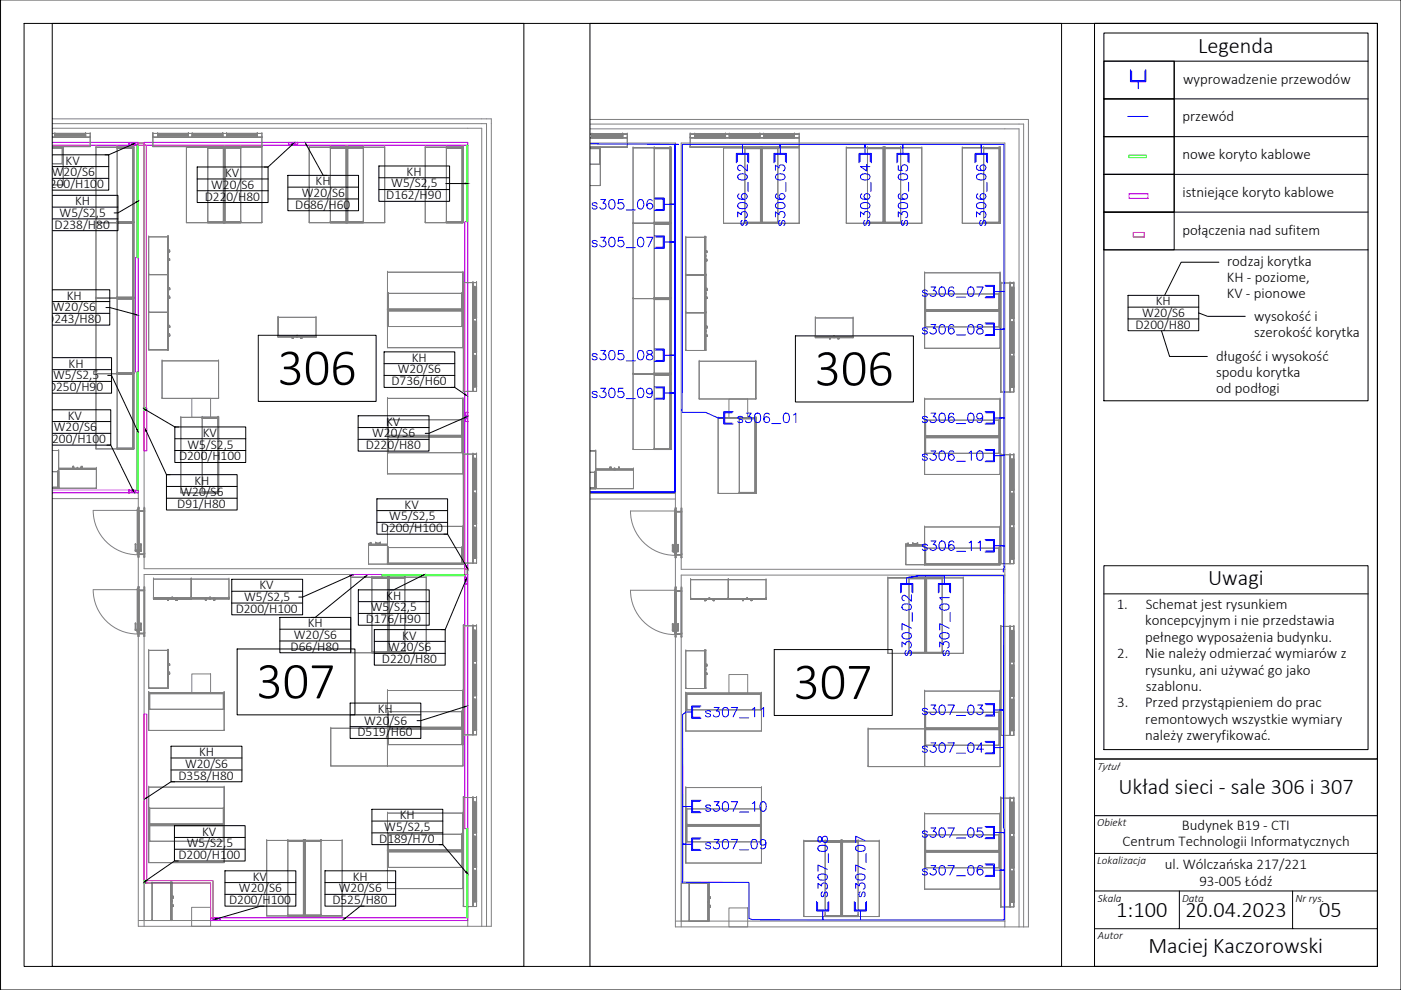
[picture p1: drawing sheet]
<svg xmlns="http://www.w3.org/2000/svg" width="297mm" height="210mm" viewBox="0 0 297 210" stroke-linecap="round" stroke-linejoin="round" font-family="sans-serif">
<defs><g id="words">
<g font-size="11">
<text x="58.8" y="81.6">306</text>
<text x="172.7" y="81.7">306</text>
<text x="54.3" y="148.1">307</text>
<text x="168.2" y="148.2">307</text>
</g>
<g font-size="5.7" fill="#00f">
<text x="124.5" y="45.9">s305_06</text>
<text x="194" y="49" transform="rotate(-90 194 49)">s306_05</text>
<text x="210.6" y="49" transform="rotate(-90 210.6 49)">s306_06</text>
<text x="194.7" y="99.1">s306_10</text>
<text x="148.9" y="173.6">s307_10</text>
</g>
<g font-size="5.3" fill="#00f">
<text x="124.5" y="53.6">s305_07</text>
<text x="159.8" y="49" transform="rotate(-90 159.8 49)">s306_02</text>
<text x="167.9" y="49" transform="rotate(-90 167.9 49)">s306_03</text>
<text x="185.9" y="49" transform="rotate(-90 185.9 49)">s306_04</text>
<text x="194.7" y="64.2">s306_07</text>
<text x="124.5" y="77.6">s305_08</text>
<text x="194.7" y="72.3">s306_08</text>
<text x="124.5" y="85.7">s305_09</text>
<text x="155.6" y="91">s306_01</text>
<text x="194.7" y="91">s306_09</text>
<text x="194.7" y="118.2">s306_11</text>
<text x="194.7" y="140.1" transform="rotate(-90 194.7 140.1)">s307_02</text>
<text x="148.9" y="153.5">s307_11</text>
<text x="194.7" y="152.8">s307_03</text>
<text x="194.7" y="160.9">s307_04</text>
<text x="194.7" y="178.9">s307_05</text>
<text x="148.9" y="181.3">s307_09</text>
<text x="176.7" y="191.2" transform="rotate(-90 176.7 191.2)">s307_08</text>
<text x="184.9" y="191.2" transform="rotate(-90 184.9 191.2)">s307_07</text>
<text x="194.7" y="187">s307_06</text>
</g>
<g font-size="4.7">
<text x="254" y="11.1">Legenda</text>
<text x="256.1" y="124">Uwagi</text>
<text x="237.1" y="168.4">Układ sieci - sale 306 i 307</text>
<text x="236.7" y="194.4">1:100</text>
<text x="251.3" y="194.4">20.04.2023</text>
<text x="279.7" y="194.4">05</text>
<text x="243.5" y="202.1">Maciej Kaczorowski</text>
</g>
<g font-size="3.2">
<text x="250.9" y="17.8">wyprowadzenie przewodów</text>
<text x="250.7" y="25.8">przewód</text>
<text x="250.7" y="33.8">nowe koryto kablowe</text>
<text x="250.7" y="41.8">istniejące koryto kablowe</text>
<text x="250.7" y="49.8">połączenia nad sufitem</text>
<text x="260.1" y="59.8">KH - poziome,</text>
<text x="260.2" y="56.5">rodzaj korytka</text>
<text x="260.1" y="63.2">KV - pionowe</text>
<text x="265.9" y="71.4">szerokość korytka</text>
<text x="265.9" y="68">wysokość i</text>
<text x="257.8" y="76.5">długość i wysokość</text>
<text x="257.8" y="79.9">spodu korytka</text>
<text x="257.8" y="83.4">od podłogi</text>
<text x="236.8" y="129.1">1.</text>
<text x="242.9" y="129.1">Schemat jest rysunkiem</text>
<text x="242.8" y="132.6">koncepcyjnym i nie przedstawia</text>
<text x="242.8" y="136">pełnego wyposażenia budynku.</text>
<text x="236.9" y="139.5">2.</text>
<text x="242.8" y="139.5">Nie należy odmierzać wymiarów z</text>
<text x="242.8" y="143">rysunku, ani używać go jako</text>
<text x="236.9" y="150">3.</text>
<text x="242.8" y="150">Przed przystąpieniem do prac</text>
<text x="242.9" y="146.5">szablonu.</text>
<text x="242.8" y="153.4">remontowych wszystkie wymiary</text>
<text x="242.8" y="156.9">należy zweryfikować.</text>
<text x="238" y="179.5">Centrum Technologii Informatycznych</text>
<text x="250.6" y="176">Budynek B19 - CTI</text>
<text x="247" y="184.3">ul. Wólczańska 217/221</text>
<text x="254.3" y="187.8">93-005 Łódź</text>
</g>
<g font-size="2.8">
<text x="13.9" y="34.9">KV</text>
<text x="8.9" y="39.9">D200/H100</text>
<text x="11" y="37.4">W20/S6</text>
<text x="44.8" y="40">W20/S6</text>
<text x="47.7" y="37.6">KV</text>
<text x="64" y="41.8">W20/S6</text>
<text x="66.9" y="39.3">KH</text>
<text x="83" y="39.7">W5/S2,5</text>
<text x="86.2" y="37.3">KH</text>
<text x="12.6" y="45.9">W5/S2,5</text>
<text x="15.9" y="43.5">KH</text>
<text x="43.4" y="42.5">D220/H80</text>
<text x="62.6" y="44.3">D686/H60</text>
<text x="81.9" y="42.3">D162/H90</text>
<text x="11.6" y="48.5">D238/H80</text>
<text x="14.2" y="63.6">KH</text>
<text x="245.1" y="64.7">KH</text>
<text x="9.8" y="68.5">D243/H80</text>
<text x="11.2" y="66">W20/S6</text>
<text x="240.7" y="69.7">D200/H80</text>
<text x="242.1" y="67.2">W20/S6</text>
<text x="14.5" y="78">KH</text>
<text x="87.3" y="76.8">KH</text>
<text x="10.2" y="82.9">D250/H90</text>
<text x="11.2" y="80.4">W5/S2,5</text>
<text x="83" y="81.7">D736/H60</text>
<text x="84.4" y="79.2">W20/S6</text>
<text x="14.4" y="89">KV</text>
<text x="9.3" y="94">D200/H100</text>
<text x="11.4" y="91.5">W20/S6</text>
<text x="39.7" y="95.1">W5/S2,5</text>
<text x="43" y="92.7">KV</text>
<text x="77.5" y="95.2">D220/H80</text>
<text x="78.9" y="92.7">W20/S6</text>
<text x="81.9" y="90.3">KV</text>
<text x="38" y="97.6">D200/H100</text>
<text x="37.6" y="107.7">D91/H80</text>
<text x="38.3" y="105.2">W20/S6</text>
<text x="41.2" y="102.8">KH</text>
<text x="85.8" y="107.9">KV</text>
<text x="80.8" y="112.8">D200/H100</text>
<text x="82.5" y="110.3">W5/S2,5</text>
<text x="55" y="125">KV</text>
<text x="50" y="129.9">D200/H100</text>
<text x="51.8" y="127.4">W5/S2,5</text>
<text x="78.6" y="129.6">W5/S2,5</text>
<text x="81.9" y="127.2">KH</text>
<text x="61.6" y="138">D66/H80</text>
<text x="62.3" y="135.5">W20/S6</text>
<text x="65.3" y="133">KH</text>
<text x="77.5" y="132.1">D176/H90</text>
<text x="85.3" y="135.7">KV</text>
<text x="81" y="140.6">D220/H80</text>
<text x="82.3" y="138.1">W20/S6</text>
<text x="77.2" y="153.6">W20/S6</text>
<text x="80.1" y="151.2">KH</text>
<text x="42.2" y="160.4">KH</text>
<text x="75.8" y="156.1">D519/H60</text>
<text x="37.8" y="165.3">D358/H80</text>
<text x="39.2" y="162.8">W20/S6</text>
<text x="84.8" y="173.8">KH</text>
<text x="39.6" y="179.6">W5/S2,5</text>
<text x="42.9" y="177.2">KV</text>
<text x="80.4" y="178.7">D189/H70</text>
<text x="81.5" y="176.2">W5/S2,5</text>
<text x="37.8" y="182.1">D200/H100</text>
<text x="48.6" y="191.7">D200/H100</text>
<text x="50.7" y="189.2">W20/S6</text>
<text x="53.6" y="186.8">KV</text>
<text x="70.5" y="191.7">D525/H80</text>
<text x="71.8" y="189.2">W20/S6</text>
<text x="74.8" y="186.8">KH</text>
</g>
<g font-size="2.4">
<text x="232.6" y="163.3">Tytuł</text>
<text x="232.6" y="175.2">Obiekt</text>
<text x="232.6" y="183.2">Lokalizacja</text>
<text x="232.8" y="191.2">Skala</text>
<text x="250.6" y="191.1">Data</text>
<text x="274.6" y="191.1">Nr rys.</text>
<text x="232.8" y="199.2">Autor</text>
</g>
</g></defs>
<g fill="none" stroke="#00f" stroke-width=".21">
<path d="M239.7 14.8v2.5h3.2v-2.5M239.9 15v2.1h2.8v-2.1M241.3 17.3v1.5M157.4 31.3v1.2M165.4 31.3v1.2M183.4 31.3v1.2M191.4 31.3v1.2M208.1 31.3v1.2M140.8 43.3h1.2M140.8 51.3h1.2M140.8 75.3h1.2M210.8 61.8h1.2"/>
<path d="M210.8 69.8h1.2M140.8 83.3h1.2M152.3 88.6h1.1M155.2 87.5h-1.5v2.2h1.5M155.4 87.3h-2v2.6h2M210.8 88.6h1.2M210.8 96.6h1.2M210.8 115.7h1.2M192.2 122.5v1.2M199 125.7v-2h2.5v2M199.1 125.5v-1.6h2.2v1.6M200.2 122.5v1.2"/>
<path d="M145.4 151h1.2M148.4 149.9h-1.6v2.2h1.6M148.6 149.7h-2v2.6h2M210.8 150.5h1.2M210.8 158.5h1.2M145.4 171h1.2M145.4 179h1.2M148.4 169.9h-1.6v2.2h1.6M148.4 177.9h-1.6v2.2h1.6M148.6 169.7h-2v2.6h2M148.6 177.7h-2v2.6h2M210.8 176.5h1.2"/>
<path d="M173.1 191.1v2h2.6v-2M174.4 193.1v1.2M181.1 191.1v2h2.6v-2M182.4 193.1v1.2M210.8 184.5h1.2"/>
</g>
<g fill="none" stroke="#808080" stroke-width=".21">
<path d="M11.1 27.2h91v169.2h-72.8v-166.2h-18.2M11.1 25.2h93.1v171.2h-1M125.1 27.3h91v169.2h-72.9v-166.2h-18.1M125.1 25.3h92.9v171.2h-1M11.1 104.5h18.2M11.1 105.7h18.2M125.1 104.6h18.1M125.1 105.8h18.1M99.2 120.6h-68.6v-90.4h68.6v166.2M99.2 121.8h-68.6v74.6M213 120.7h-68.6v-90.4h68.6v166.2M213 121.9h-68.6v74.6"/>
<path d="M29.3 195.2h69.9M143.2 195.3h69.8"/>
</g>
<path d="M40.7 84.5h3.9v4h-3.9zM154.5 84.6h4v4h-4zM40.7 142.9h3.9v4h-3.9zM154.5 143h4v4h-4zM40.6 192.4h4v4h-4zM154.5 192.5h4v4h-4z" fill="none" stroke="#808080" stroke-width=".21"/>
<path d="M30.6 187.2h1.6v8h-1.6zM144.4 187.3h1.7v8h-1.7z" fill="none" stroke="#808080" stroke-width=".21"/>
<g fill="none" stroke="#bf00ff" stroke-width=".21">
<path d="M11.1 30.2h16.2v.6M27.3 30.2l2 .6v-.6h-2v.6h2M29.3 30.2l-2 .6h-16.2M30.6 30.2h68.6v.6h-68.6zM61.2 30.2l1.9 .6v-.6h-1.9v.6h1.9M63.1 30.2l-1.9 .6M28.7 54.6h.6v24.3h-.6zM98.5 47h.7v73.6h-.7zM239.4 41.1h4v1h-4zM30.6 86.5h.5v9.1h-.5zM98.5 87.4l.7 2M99.2 87.4l-.7 2h.7v-2h-.7v2"/>
<path d="M11.1 103.9h16.2v.6h-16.2M27.3 103.9l2 .6v-.6h-2v.6h2M29.3 103.9l-2 .6M74.4 121.8h6.6v.6h-6.6zM74.4 121.8v.3h.4v-.3h-.4l.4 .3M74.8 121.8l-.4 .3M98.5 121.8l.7 2h-.7v51.9h.7v-51.9M98.9 120.1l.3 .5M99.2 120.1l-.3 .5v-.5h.3v.5h-.3M99.2 121.8l-.7 2h.7v-2h-.7v2M30.6 151.4h.5v35.8h-.5zM44.6 194.6l2 .6v-.6h-2v.6h2"/>
<path d="M46.6 194.6v.6h52.6v-.6h-52.6l-2 .6"/>
</g>
<g fill="none" stroke="#808080" stroke-width=".21">
<path d="M35.7 55.2v-.2v.2M35.7 55.2h.3zM35.7 55h.3v.2M35.7 55h.1M35.7 55.2h.1M35.7 53.2v.2h.2v-.2v.2M35.7 53.2v.2v-.2M35.7 53.2h.3v.2M35.7 53.2h.1M35.7 53.4h.1M35.7 53.2v.2M35.7 55h.2"/>
<path d="M35.7 53.2h.2M35.7 53.4h.3M35.9 55v.2v-.2h-.2v.2M35.9 55.2h.1M35.9 55h.1M35.9 53.2h-.2h.3M35.9 53.4h.1M35.9 53.2h.1M36 55h-.3v.2M36 55.2h.1M36 55h.1M36 53.2v.2h-.3"/>
<path d="M36 53.4h.1M36 53.2h.1M36 55v.2M149.6 55.3v-.2v.2M149.6 55.3h.3zM149.6 55.1h.3v.2M149.6 55.1h.1M149.6 55.3h.1M149.6 53.3v.2h.2v-.2v.2M149.6 53.3v.2v-.2M149.6 53.3h.3v.2M149.6 53.3h.1"/>
<path d="M149.6 53.5h.1M149.6 53.3v.2M149.6 55.1h.2M149.6 53.3h.2M149.6 53.5h.3M149.8 55.1l-.2 .2M149.8 55.3h.1M149.8 55.1h.1M149.8 53.3h-.2h.3M149.8 53.5h.1M149.8 53.3h.1M149.9 55.1h-.3v.2"/>
<path d="M149.9 55.3h.1M149.9 55.1h.1M149.9 53.3v.2h-.3M149.9 53.5h.1M149.9 53.3h.1M149.9 55.1v.2M35.7 71.2v-.2v.2M35.7 71.2h.3zM35.7 71h.3v.2M35.7 71h.1M35.7 71.2h.1M35.7 69.2v.2h.2v-.2v.2"/>
<path d="M35.7 69.2v.2v-.2M35.7 69.2h.3v.2M35.7 69.2h.1M35.7 69.4h.1M35.7 63.2v-.2v.2M35.7 63.2h.3zM35.7 63h.3v.2M35.7 63h.1M35.7 63.2h.1M35.7 61.2v.2h.2v-.2v.2M35.7 61.2v.2v-.2M35.7 61.2h.3v.2"/>
<path d="M35.7 61.2h.1M35.7 61.4h.1M35.7 61.2v.2M35.7 69.2v.2M35.7 71h.2M35.7 69.2h.2M35.7 69.4h.3M35.7 63h.2M35.7 61.2h.2M35.7 61.4h.3M35.9 71v.2v-.2h-.2v.2M35.9 71.2h.1"/>
<path d="M35.9 71h.1M35.9 69.2h-.2h.3M35.9 69.4h.1M35.9 69.2h.1M35.9 63v.2v-.2h-.2v.2M35.9 63.2h.1M35.9 63h.1M35.9 61.2h-.2h.3M35.9 61.4h.1M35.9 61.2h.1M36 71h-.3v.2M36 71.2h.1"/>
<path d="M36 71h.1M36 69.2v.2h-.3M36 69.4h.1M36 69.2h.1M36 63h-.3v.2M36 63.2h.1M36 63h.1M36 61.2v.2h-.3M36 61.4h.1M36 61.2h.1M36 63v.2M36 71v.2"/>
<path d="M62 71.5h.2h-.2M62 71.5v.2zM62 71.5h.2v.1h-.2h.2M62 71.5h.2v.2M62 71.5h.1M62 71.6h.1M62 71.7h.1M62 71.7h.2M62.2 71.5v.2h-.2M62.2 71.5h.1M62.2 71.6h.1M62.2 71.7h.1"/>
<path d="M62.2 71.5v.1M63.8 71.5v.2h.2M63.8 71.6h.1M63.8 71.5h.1M63.8 71.7h.1M63.8 71.5h.2M63.8 71.5v.2M64 71.5h-.2v.1h.2h-.2M64 71.5h-.2h.2M64 71.6v-.1v.2M64 71.5v.2h-.2M64 71.5h.1"/>
<path d="M64 71.6h.1M64 71.7h.1M64 71.5v.1M149.6 71.3v-.2v.2M149.6 71.3h.3zM149.6 71.1h.3v.2M149.6 71.1h.1M149.6 71.3h.1M149.6 69.3v.2h.2v-.2v.2M149.6 69.3v.2v-.2M149.6 69.3h.3v.2M149.6 69.3h.1"/>
<path d="M149.6 69.5h.1M149.6 63.3v-.2v.2M149.6 63.3h.3zM149.6 63.1h.3v.2M149.6 63.1h.1M149.6 63.3h.1M149.6 61.3v.2h.2v-.2v.2M149.6 61.3v.2v-.2M149.6 61.3h.3v.2M149.6 61.3h.1M149.6 61.5h.1M149.6 61.3v.2"/>
<path d="M149.6 69.3v.2M149.6 71.1h.2M149.6 69.3h.2M149.6 69.5h.3M149.6 63.1h.2M149.6 61.3h.2M149.6 61.5h.3M149.8 71.1l-.2 .2M149.8 71.3h.1M149.8 71.1h.1M149.8 69.3h-.2h.3M149.8 69.5h.1"/>
<path d="M149.8 69.3h.1M149.8 63.1l-.2 .2M149.8 63.3h.1M149.8 63.1h.1M149.8 61.3h-.2h.3M149.8 61.5h.1M149.8 61.3h.1M149.9 71.1h-.3v.2M149.9 71.3h.1M149.9 71.1h.1M149.9 69.3v.2h-.3M149.9 69.5h.1"/>
<path d="M149.9 69.3h.1M149.9 63.1h-.3v.2M149.9 63.3h.1M149.9 63.1h.1M149.9 61.3v.2h-.3M149.9 61.5h.1M149.9 61.3h.1M149.9 63.1v.2M149.9 71.1v.2M175.9 71.6h.2h-.2M175.9 71.6v.3zM175.9 71.6h.2v.2h-.2h.2"/>
<path d="M175.9 71.6h.2v.3M175.9 71.6h.1M175.9 71.8h.1M175.9 71.9h.1M175.9 71.9h.2M176.1 71.6v.3h-.2M176.1 71.6h.1M176.1 71.8h.1M176.1 71.9h.1M176.1 71.6v.2M177.7 71.6v.3h.2M177.7 71.8h.1"/>
<path d="M177.7 71.6h.1M177.7 71.9h.1M177.7 71.6h.2M177.7 71.6v.3M177.9 71.6h-.2v.2h.2h-.2M177.9 71.6h-.2h.2M177.9 71.8v-.2v.3M177.9 71.6v.3h-.2M177.9 71.6h.1M177.9 71.8h.1M177.9 71.9h.1M177.9 71.6v.2"/>
<path d="M12.4 99.5v4h8M12.4 99.5h.1M12.4 99.3v.2v-.2M12.4 99.3h4v.2h-4M12.4 99.3h.1M12.4 99.5h8M12.4 99.3h4M15.4 99.3h.2h-.2M15.4 99h.2v.3M15.4 99v.3v-.1M15.4 99.3h.1M15.4 99.2h.1"/>
<path d="M15.4 99h.1M15.4 99.2v.1M15.6 99.2l-.2 .1M15.6 99h-.2v.3M15.6 99.2h.1M15.6 99.3h.1M15.6 99h.1M15.6 99v.3M16.4 99.3h.1M16.4 99.3v.2h-4M16.4 99.5h.1M16.5 99.5h.1"/>
<path d="M16.5 99.3v.2v-.2h3.9v.2h-3.9M16.5 99.3h.1M16.5 99.3h3.9M17.2 99.2h.2h-.2v.1h.2M17.2 99v.3h.2M17.2 99.3h.1M17.2 99.2h.1M17.2 99h.1M17.2 99h.2M17.2 99.2v.1M17.4 99.3h-.2h.2M17.4 99v.3z"/>
<path d="M17.4 99h-.2v.3M17.4 99.3h.1M17.4 99.2h.1M17.4 99h.1M20.4 99.5h-8v4M20.4 99.5h.1M20.4 99.3h.1M20.4 99.3v.2M126.3 99.6v4h8M126.3 99.6h.1M126.3 99.4v.2v-.2M126.3 99.4h3.9v.2h-3.9"/>
<path d="M126.3 99.4h.1M126.3 99.6h8M126.3 99.4h3.9M129.3 99.4h.2h-.2M129.3 99.2h.2v.2M129.3 99.2v.2v-.1M129.3 99.4h.1M129.3 99.3h.1M129.3 99.2h.1M129.3 99.3v.1M129.5 99.3h-.2h.2v.1h-.2M129.5 99.2h-.2v.2"/>
<path d="M129.5 99.3h.1M129.5 99.4h.1M129.5 99.2h.1M129.5 99.2v.2M130.2 99.4h.1M130.2 99.4v.2h-3.9M130.2 99.6h.1M130.4 99.6h.1M130.4 99.4v.2v-.2h3.9v.2h-3.9M130.4 99.4h.1M130.4 99.4h3.9M131.1 99.3l.2 .1"/>
<path d="M131.1 99.2v.2h.2M131.1 99.4h.1M131.1 99.3h.1M131.1 99.2h.1M131.1 99.2h.2M131.1 99.3v.1M131.3 99.4h-.2h.2M131.3 99.2v.2zM131.3 99.2h-.2v.2M131.3 99.4h.1M131.3 99.3h.1M131.3 99.2h.1"/>
<path d="M134.3 99.6h-8v4M134.3 99.6h.1M134.3 99.4h.1M134.3 99.4v.2M12.4 103.5h8v-4v4M12.4 103.5h.1M20.4 103.5h.1M28.7 116.8h.1M28.7 115.5h.1M28.8 116.7v.2zM28.8 115.5v1.3M28.8 115.5l-.1 1.3"/>
<path d="M28.8 115.5v1.4zM28.8 116.9h.1M28.8 115.5h.1M28.8 116.8h.1M28.8 116.8h.3M28.8 116.7h.2M28.8 116.9h.2M29 116.6v.4zM29 117h.1M29 116.7v.2zM29 116.9h.1M29 116.6h.1"/>
<path d="M29.1 116.6v.4zM29.1 108.2h.1M29.2 108.1h.1M29.2 108.3h.1M29.3 108.2h.1M29.5 116.6v.4zM29.5 116.8h.3M29.5 116.6h.1M29.5 117h.1M29.6 116.6v.4zM29.6 117h.1M29.6 116.7v.2z"/>
<path d="M29.6 116.9h.1M29.6 116.7h.2M29.6 116.9h.2M29.8 116.7v.2zM29.8 115.5l.1 1.3M29.8 116.8h.1M29.8 115.5v1.4l.1-1.4M29.8 116.9h.1M29.8 115.5h.1M29.9 115.5l-.1 1.3M29.9 116.8h.1M29.9 115.5h.1"/>
<path d="M78.5 115.5h.1h-.1M78.5 115.2h.1v.3M78.5 115.2v.3v-.2M78.5 115.5h.1M78.5 115.3h.1M78.5 115.2h.1M78.5 115.3v.2M78.6 115.3h-.1h.1v.2h-.1M78.6 115.2h-.1v.3M78.6 115.3h.1M78.6 115.5h.1M78.6 115.2h.1"/>
<path d="M78.6 115.2v.3M79.7 115.4h.1M79.7 115.2h.9v.2M79.7 115.2h.1M79.7 115.2v.2M80.5 115.2h-.8v.2M80.5 115.2l.1 .2v-.2h-.9v.2M80.5 115.2h.1M80.5 115.4h.1M80.5 115.2v.2M80.6 115.2h.1M80.6 115.4h.1"/>
<path d="M126.3 103.6h8v-4v4M126.3 103.6h.1M134.3 103.6h.1M142.6 116.9h.1M142.6 115.6h.1M142.7 116.9v.1zM142.7 115.6h-.1v1.3h.1M142.7 115.6h-.1v1.3M142.7 115.5v1.5zM142.7 116.9h-.1h.1M142.7 115.6h-.1h.1M142.7 116.9h.1"/>
<path d="M142.7 115.6h.1M142.7 117h.2M142.7 116.9h.3M142.9 116.7v.4zM142.9 117.1h.1M142.9 116.9v.1zM142.9 117h.1M142.9 116.7h.1M143 116.7v.4zM143 108.3h.1M143.1 108.3h.1M143.1 108.4h.1"/>
<path d="M143.2 108.3h.1M143.4 116.7v.4zM143.4 116.7h.1M143.4 117.1h.1M143.5 116.7v.4zM143.5 117.1h.1M143.5 116.9v.1zM143.5 117h.1M143.5 117h.2M143.7 116.9v.1zM143.7 115.6h.1v1.3M143.7 116.9h.1"/>
<path d="M143.7 115.6v1.4v-1.5l.1 .1M143.7 116.9h.1h-.1M143.7 115.6h.1h-.1M143.7 115.6h.1M143.7 116.9h-.3M143.8 115.6v1.3h-.1M143.8 116.9h.1M143.8 115.6h.1M192.3 115.6h.3h-.3M192.3 115.3h.3v.3M192.3 115.3v.3v-.2M192.3 115.6h.1"/>
<path d="M192.3 115.4h.1M192.3 115.3h.1M192.3 115.4v.2M192.3 115.6h.3M192.6 115.4h-.3h.3v.2h-.3M192.6 115.3h-.3v.3M192.6 115.4h.1M192.6 115.6h.1M192.6 115.3h.1M192.6 115.3v.3M28.7 133.6h.1M28.7 132.3h.1"/>
<path d="M28.8 133.5v.2zM28.8 132.3v1.3M28.8 132.3l-.1 1.3M28.8 132.3v1.4zM28.8 133.6h.1M28.8 132.3h.1M28.8 133.6h.3M28.8 133.5h.2M28.8 133.7h.2M29 133.4v.4zM29 133.8h.1M29 133.5v.2z"/>
<path d="M29 133.7h.1M29 133.4h.1M29.1 133.4v.4zM29.1 125h.1M29.2 124.9h.1M29.2 125.1h.1M29.3 125h.1M29.5 133.4v.4zM29.5 133.6h.3M29.5 133.4h.1M29.5 133.8h.1M29.6 133.4v.4z"/>
<path d="M29.6 133.8h.1M29.6 133.5v.2zM29.6 133.7h.1M29.6 133.5h.2M29.6 133.7h.2M29.8 133.5v.2zM29.8 132.3l.1 1.3M29.8 133.6h.1M29.8 132.3v1.4l.1-1.4M29.8 132.3h.1M29.9 132.3l-.1 1.3M29.9 133.6h.1"/>
<path d="M29.9 132.3h.1M35.5 127h.2h-.2M35.5 127v.3zM35.5 127l.2 .1M35.5 127h.2v.3M35.5 127h.1M35.5 127.1h.1M35.5 127.3h.1M35.5 127.3h.2M35.7 127v.3h-.2M35.7 127h.1M35.7 127.1h.1"/>
<path d="M35.7 127.3h.1M35.7 127v.1M37.3 127v.3h.2M37.3 127.1h.1M37.3 127h.1M37.3 127.3h.1M37.3 127h.2M37.3 127v.3M37.5 127h-.2v.1h.2h-.2M37.5 127h-.2h.2M37.5 127.1v-.1v.3M37.5 127v.3h-.2"/>
<path d="M37.5 127h.1M37.5 127.1h.1M37.5 127.3h.1M37.5 127v.1M43.5 127h.2h-.2M43.5 127v.3zM43.5 127l.2 .1M43.5 127h.2v.3M43.5 127h.1M43.5 127.1h.1M43.5 127.3h.1M43.5 127.3h.2"/>
<path d="M43.7 127v.3h-.2M43.7 127h.1M43.7 127.1h.1M43.7 127.3h.1M43.7 127v.1M45.3 127v.3h.2M45.3 127.1h.1M45.3 127h.1M45.3 127.3h.1M45.3 127h.2M45.3 127v.3M45.5 127h-.2v.1h.2h-.2"/>
<path d="M45.5 127h-.2h.2M45.5 127.1v-.1v.3M45.5 127v.3h-.2M45.5 127h.1M45.5 127.1h.1M45.5 127.3h.1M45.5 127v.1M142.6 133.7h.1M142.6 132.4h.1M142.7 133.7h.1M142.7 132.4h-.1v1.3h.1M142.7 132.4h-.1v1.3"/>
<path d="M142.7 132.3v1.4zM142.7 133.7h-.1h.1M142.7 132.3h-.1h.1M142.7 132.4h.1M142.7 133.7h.3M142.7 133.7h.2M142.9 133.5v.4zM142.9 133.9h.1M142.9 133.7h.1M142.9 133.5h.1M143 133.5v.4zM143 125.2h.1"/>
<path d="M143.1 125.1h.1M143.1 125.2h.1M143.2 125.2h.1M143.4 133.5v.4zM143.4 133.5h.1M143.4 133.9h.1M143.5 133.5v.4zM143.5 133.9h.1M143.5 133.7h.1M143.5 133.7h.2M143.7 133.7h.1M143.7 132.4h.1v1.3"/>
<path d="M143.7 132.4v1.3v-1.4l.1 .1M143.7 133.7h.1h-.1M143.7 132.3h.1h-.1M143.7 132.4h.1M143.7 133.7h-.3M143.8 132.4v1.3h-.1M143.8 133.7h.1M143.8 132.4h.1M149.4 127.1h.2h-.2M149.4 127.1v.3zM149.4 127.1h.2v.2h-.2h.2M149.4 127.1h.2v.3"/>
<path d="M149.4 127.1h.1M149.4 127.3h.1M149.4 127.4h.1M149.4 127.4h.2M149.6 127.1v.3h-.2M149.6 127.1h.1M149.6 127.3h.1M149.6 127.4h.1M149.6 127.1v.2M151.2 127.1v.3h.2M151.2 127.3h.1M151.2 127.1h.1"/>
<path d="M151.2 127.4h.1M151.2 127.1h.2M151.2 127.1v.3M151.4 127.1h-.2v.2h.2h-.2M151.4 127.1h-.2h.2M151.4 127.3v-.2v.3M151.4 127.1v.3h-.2M151.4 127.1h.1M151.4 127.3h.1M151.4 127.4h.1M151.4 127.1v.2M157.4 127.1h.2h-.2"/>
<path d="M157.4 127.1v.3zM157.4 127.1h.2v.2h-.2h.2M157.4 127.1h.2v.3M157.4 127.1h.1M157.4 127.3h.1M157.4 127.4h.1M157.4 127.4h.2M157.6 127.1v.3h-.2M157.6 127.1h.1M157.6 127.3h.1M157.6 127.4h.1M157.6 127.1v.2"/>
<path d="M159.2 127.1v.3h.2M159.2 127.3h.1M159.2 127.1h.1M159.2 127.4h.1M159.2 127.1h.2M159.2 127.1v.3M159.4 127.1h-.2v.2h.2h-.2M159.4 127.1h-.2h.2M159.4 127.3v-.2v.3M159.4 127.1v.3h-.2M159.4 127.1h.1M159.4 127.3h.1"/>
<path d="M159.4 127.4h.1M159.4 127.1v.2M35.7 142.9v-.2v.2M35.7 142.9h.3zM35.7 142.7h.3v.2M35.7 142.7h.1M35.7 142.9h.1M35.7 140.9v.2h.2v-.2v.2M35.7 140.9v.2v-.2M35.7 140.9h.3v.2M35.7 140.9h.1M35.7 141.1h.1"/>
<path d="M35.7 142.7h.2M35.7 140.9h.2M35.7 140.9v.2M35.7 141.1h.3M35.9 142.7v.2v-.2h-.2v.2M35.9 142.9h.1M35.9 142.7h.1M35.9 140.9h-.2h.3M35.9 141.1h.1M35.9 140.9h.1M36 142.7h-.3v.2M36 142.9h.1"/>
<path d="M36 142.7h.1M36 140.9v.2h-.3M36 141.1h.1M36 140.9h.1M36 142.7v.2M149.6 143v-.2v.2M149.6 143h.3zM149.6 142.8h.3v.2M149.6 142.8h.1M149.6 143h.1M149.6 141v.2h.2v-.2v.2M149.6 141v.2v-.2"/>
<path d="M149.6 141h.3v.2M149.6 141h.1M149.6 141.2h.1M149.6 142.8h.2M149.6 141h.2M149.6 141v.2M149.6 141.2h.3M149.8 142.8v.2v-.2h-.2v.2M149.8 143h.1M149.8 142.8h.1M149.8 141h-.2h.3M149.8 141.2h.1"/>
<path d="M149.8 141h.1M149.9 142.8h-.3v.2M149.9 143h.1M149.9 142.8h.1M149.9 141v.2h-.3M149.9 141.2h.1M149.9 141h.1M149.9 142.8v.2M36.4 192.2v-.2v.2M36.4 192.2h.3zM36.4 192h.3v.2M36.4 192h.1"/>
<path d="M36.4 192.2h.1M36.4 190.2v.2h.2v-.2v.2M36.4 190.2v.2v-.2M36.4 190.2h.3v.2M36.4 190.2h.1M36.4 190.4h.1M36.4 192h.2M36.4 190.2h.2M36.4 190.2v.2M36.4 190.4h.3M36.6 192v.2v-.2h-.2v.2M36.6 192.2h.1"/>
<path d="M36.6 192h.1M36.6 190.2h-.2h.3M36.6 190.4h.1M36.6 190.2h.1M36.7 192h-.3v.2M36.7 192.2h.1M36.7 192h.1M36.7 190.2v.2h-.3M36.7 190.4h.1M36.7 190.2h.1M36.7 192v.2M150.3 192.3v-.2v.2"/>
<path d="M150.3 192.3h.3zM150.3 192.1h.3v.2M150.3 192.1h.1M150.3 192.3h.1M150.3 190.3v.2h.2v-.2v.2M150.3 190.3v.2v-.2M150.3 190.3h.3v.2M150.3 190.3h.1M150.3 190.5h.1M150.3 192.1h.2M150.3 190.3h.2M150.3 190.3v.2"/>
<path d="M150.3 190.5h.3M150.5 192.1v.2v-.2h-.2v.2M150.5 192.3h.1M150.5 192.1h.1M150.5 190.3h-.2h.3M150.5 190.5h.1M150.5 190.3h.1M150.6 192.1h-.3v.2M150.6 192.3h.1M150.6 192.1h.1M150.6 190.3v.2h-.3M150.6 190.5h.1"/>
<path d="M150.6 190.3h.1M150.6 192.1v.2"/>
<circle cx="29.2" cy="108.2" r=".06"/>
<circle cx="143.1" cy="108.3" r=".06"/>
<circle cx="29.2" cy="125" r=".06"/>
<circle cx="143.1" cy="125.1" r=".06"/>
</g>
<g fill="none" stroke="#808080" stroke-width=".21">
<path d="M11.1 31.4h2.3v-.2v.2zM11.1 31.2h2.3h-2.3M13.2 31.4h.2h-.2v3.3h.2v-3.3M13.2 31.4v3.3h.2v-3.3M13.2 34.7h.1M13.2 31.4h.1M13.4 31.2h-2.3h2.3v8M13.4 31.2v8h-2.3h2.3M13.4 31.2h.1M13.4 39.2h.1M13.4 34.7h.1M13.4 31.4h.1"/>
<path d="M13.4 31.2h-2.3h2.3M13.4 31.2v3.5h-2.3M20.3 31.2v16h8M20.3 31.2h.1M20.3 31.2v64M24.8 31.2v.2h3.3h-3.3M24.8 31.2h3.3v.2M24.8 31.4h.1M24.8 31.2h.1M28.1 31.2h-3.3v.2M28.1 31.4h.1M28.1 31.2h.1"/>
<path d="M28.1 31.2v16h.2h-.2M28.1 31.2h.2v16M28.1 31.2v.2M28.3 31.2h-8h8v16M28.3 31.2v16h-8M28.3 31.2h.1M28.3 31.2h-.2v16M28.3 31.2v16v-16h-3.5v16h3.5M28.3 31.2h-3.5v16h3.5M28.3 31.2v64M39.5 31.2v16h8M39.5 31.2h.1"/>
<path d="M39.5 31.2v16M44.1 31.2v.2h3.3h-3.3M44.1 31.2h3.3v.2M44.1 31.4h.1M44.1 31.2h.1M47.4 31.2h-3.3v.2M47.4 31.4h.1M47.4 31.2h.1M47.4 31.2v16h.1h-.1M47.4 31.2h.1v16M47.4 31.2v.2M47.5 31.2h-8h8v16"/>
<path d="M47.5 31.2v16h-8M47.5 31.2h.1M47.5 31.2h-.1v16M47.5 31.2v16v-16h-3.4v16h3.4M47.5 31.2h-3.4v16h3.4M47.5 31.2v16h8h-8M47.5 31.2h8v16M47.5 31.2v16h.2M47.5 31.2h3.5v16h-3.5v-16v16M47.5 31.2h3.5v16h-3.5M47.5 31.2v16M47.7 31.2h3.3v.2h-3.3v-.2v.2"/>
<path d="M47.7 31.2h3.3v.2h-3.3M47.7 31.2h.1M47.7 31.4h.1M47.7 31.2h-.2h.2v16M47.7 31.2v16h-.2M51 31.2h.1M51 31.4h.1M55.5 31.2h-8v16M55.5 31.2h.1M55.5 31.2v16M65.6 31.2v16h8M65.6 31.2h.1"/>
<path d="M65.6 31.2v16M70 31.2v.2h3.3h-3.3M70 31.2h3.3v.2M70 31.4h.1M70 31.2h.1M73.3 31.2h-3.3v.2M73.3 31.4h.1M73.3 31.2h.1M73.3 31.2v16h.3h-.3M73.3 31.2h.3v16M73.3 31.2v.2M73.6 31.2h-8h8v16"/>
<path d="M73.6 31.2v16h-8M73.6 31.2h.1M73.6 31.2h-.3v16M73.6 31.2v16v-16h-3.6v16h3.6M73.6 31.2h-3.6v16h3.6M73.6 31.2v16h8h-8M73.6 31.2h8v16M73.6 31.2v16h.1M73.6 31.2h3.4v16h-3.4v-16v16M73.6 31.2h3.4v16h-3.4M73.6 31.2v16M73.7 31.2h3.3v.2h-3.3v-.2v.2"/>
<path d="M73.7 31.2h3.3v.2h-3.3M73.7 31.2h.1M73.7 31.4h.1M73.7 31.2h-.1h.1v16M73.7 31.2v16h-.1M77 31.2h.1M77 31.4h.1M81.6 31.2h-8v16M81.6 31.2h.1M81.6 31.2v16M90.2 31.2v16h8M90.2 31.2h.1"/>
<path d="M90.2 31.2v16M94.6 31.2v.2h3.3h-3.3M94.6 31.2h3.3v.2M94.6 31.4h.1M94.6 31.2h.1M97.9 31.2h-3.3v.2M97.9 31.4h.1M97.9 31.2h.1M97.9 31.2v16h.3h-.3M97.9 31.2h.3v16M97.9 31.2v.2M98.2 31.2h-8h8v16"/>
<path d="M98.2 31.2v16h-8M98.2 31.2h.1M98.2 31.2h-.3v16M98.2 31.2v16v-16h-3.6v16h3.6M98.2 31.2h-3.6v16h3.6M98.2 31.2v16M125.1 31.5h2.2v-.2v.2zM125.1 31.3h2.2h-2.2M127.1 31.5h.2h-.2v3.3h.2v-3.3M127.1 31.5v3.3h.2v-3.3M127.1 34.8h.1M127.1 31.5h.1"/>
<path d="M127.3 31.3h-2.2h2.2v8M127.3 31.3v8h-2.2M127.3 31.3h.1M127.3 34.8h.1M127.3 31.5h.1M127.3 31.3h-2.2h2.2M127.3 31.3v3.5h-2.2M134.2 31.3v16h8M134.2 31.3h.1M134.2 31.3v64M138.7 31.3v.2h3.3h-3.3M138.7 31.3h3.3v.2"/>
<path d="M138.7 31.5h.1M138.7 31.3h.1M142 31.3h-3.3v.2M142 31.5h.1M142 31.3h.1M142 31.3v16h.2h-.2M142 31.3h.2v16M142 31.3v.2M142.2 31.3v16h-8v16h8M142.2 31.3h-8h8v16M142.2 31.3h.1M142.2 31.3h-.2v16"/>
<path d="M142.2 31.3v16v-16h-3.5v16h3.5M142.2 31.3h-3.5v16h3.5M142.2 31.3v64M153.4 31.3v16h8M153.4 31.3h.1M153.4 31.3v16M157.9 31.3v.2h3.3h-3.3M157.9 31.3h3.3v.2M157.9 31.5h.1M157.9 31.3h.1M161.2 31.3h-3.3v.2M161.2 31.5h.1"/>
<path d="M161.2 31.3h.1M161.2 31.3v16h.2h-.2v-16h.2M161.2 31.3h.2v16M161.2 31.3v.2M161.4 31.3h-8h8v16M161.4 31.3v16h-8M161.4 31.3h.1M161.4 31.3v16v-16h-3.5v16h3.5M161.4 31.3h-3.5v16h3.5M161.4 31.3v16h8h-8M161.4 31.3h8v16v-16M161.4 31.3v16h.2"/>
<path d="M161.4 31.3h3.5v16h-3.5v-16v16M161.4 31.3h3.5v16h-3.5M161.4 31.3v16M161.6 31.3h3.3v.2h-3.3v-.2v.2M161.6 31.3h3.3v.2h-3.3M161.6 31.3h.1M161.6 31.5h.1M161.6 31.3h-.2h.2v16M161.6 31.3v16h-.2M164.9 31.3h.1M164.9 31.5h.1M169.4 31.3h-8v16"/>
<path d="M169.4 31.3h.1M179.4 31.3v16h8M179.4 31.3h.1M179.4 31.3v16M183.9 31.3v.2h3.3h-3.3M183.9 31.3h3.3v.2M183.9 31.5h.1M183.9 31.3h.1M187.2 31.3h-3.3v.2M187.2 31.5h.1M187.2 31.3h.1M187.2 31.3v16h.2h-.2v-16h.2"/>
<path d="M187.2 31.3h.2v16M187.2 31.3v.2M187.4 31.3h-8h8v16M187.4 31.3v16h-8M187.4 31.3h.1M187.4 31.3v16v-16h-3.5v16h3.5M187.4 31.3h-3.5v16h3.5M187.4 31.3v16h8h-8M187.4 31.3h8v16v-16M187.4 31.3v16h.2v-16h-.2h.2M187.4 31.3h3.6v16h-3.6v-16v16M187.4 31.3h3.6v16h-3.6"/>
<path d="M187.4 31.3v16M187.6 31.3h3.4v.2h-3.4v-.2v.2M187.6 31.3h3.4v.2h-3.4M187.6 31.3h.1M187.6 31.5h.1M187.6 31.3v16h-.2M191 31.3h.1M191 31.5h.1M195.4 31.3h-8v16M195.4 31.3h.1M204 31.3v16h8v-16M204 31.3v16h8"/>
<path d="M204 31.3h.1M208.6 31.3v.2h3.2h-3.2M208.6 31.3h3.2v.2M208.6 31.5h.1M208.6 31.3h.1M211.8 31.3h-3.2v.2M211.8 31.5h.1M211.8 31.3h.1M211.8 31.3v16h.2h-.2v-16h.2M211.8 31.3h.2v16M211.8 31.3v.2M212 31.3h-8h8v16"/>
<path d="M212 31.3h.1M212 31.3v16v-16h-3.4v16h3.4M212 31.3h-3.4v16h3.4M212 31.3v16M20.3 47.2v16h8M20.3 47.2h.1M24.8 47.2v.2h3.3h-3.3M24.8 47.2h3.3v.2M24.8 47.4h.1M24.8 47.2h.1M24.8 47h.1M28.1 47.2h-3.3v.2"/>
<path d="M28.1 47.4h.1M28.1 47.2h.1M28.1 47.2v16h.2h-.2M28.1 47.2h.2v16M28.1 47v.2v-.2h-3.3v.2h3.3M28.1 47h-3.3v.2h3.3M28.1 47h.1M28.1 47.2v.2M28.3 47.2h-8h8v16M28.3 47.2v16h-8M28.3 47.2h.1M28.3 47.2h-.2v16"/>
<path d="M28.3 47.2v16v-16h-3.5v16h3.5M28.3 47.2h-3.5v16h3.5M31.5 58.2v8h4h-4M31.5 58.2h4v8M31.5 58.2h.1M31.5 50.2v8h4h-4M31.5 50.2h4v8M31.5 50.2h.1M35.5 58.2h-4v8M35.5 58.2h.1M35.5 58.2v4h.2v-4M35.5 58.2v4h.2"/>
<path d="M35.5 50.2h-4v8M35.5 50.2h.1M35.5 50.2v4h.2M35.5 54.2h.1M35.5 50.2h.2h-.2M35.5 54.2h.2h-.2M35.5 50.2v24M35.7 58.2h-.2h.2M35.7 58.2v4h-.2M35.7 58.2v4h-.2v-4h.2v4M35.7 58.2h-.2v4M35.7 58.2h.1"/>
<path d="M35.7 50.2h.1M35.7 54.2v4h-.2v-4v4M35.7 54.2v4h-.2M35.7 54.2h.1M35.7 50.2v4M39.5 47.2h.1M44.1 47.2h.1M44.1 47h.1M47.4 47v.2v-.2h-3.3v.2h3.3M47.4 47h-3.3v.2h3.3M47.4 47.2h.1M47.4 47h.1"/>
<path d="M47.5 47.2h.1M47.7 47v.2h3.3M47.7 47h.1M47.7 47.2h.1M47.7 47v.2M51 47h-3.3h3.3v.2M51 47v.2h-3.3M51 47h.1M51 47.2h.1M55.5 47.2h.1M65.6 47.2h.1M70 47.2h.1"/>
<path d="M70 47h.1M73.3 47v.2v-.2h-3.3v.2h3.3M73.3 47h-3.3v.2h3.3M73.3 47.2h.1M73.3 47h.1M73.6 47.2h.1M73.7 47v.2h3.3M73.7 47h.1M73.7 47.2h.1M73.7 47v.2M77 47h-3.3h3.3v.2M77 47v.2h-3.3"/>
<path d="M77 47h.1M77 47.2h.1M81.6 47.2h.1M82.2 57.7v8h16M82.2 57.7h.1M82.2 57.7h16M90.2 47.2h.1M94.6 47.2h.1M94.6 47h.1M97.9 47v.2v-.2h-3.3v.2h3.3M97.9 47h-3.3v.2h3.3M97.9 47.2h.1"/>
<path d="M97.9 47h.1M98.2 47.2h.1M98.2 57.7h-16v8M98.2 57.7h.1M142 47.3h-3.3v.2h3.3h-3.3v-.2h3.3v.2M142 47.5h.1M142 47.3h.1M142 47.3v16h.2h-.2M142 47.3h.2v16M142 47.1v.2v-.2h-3.3v.2h3.3M142 47.1h-3.3v.2h3.3M142 47.1h.1"/>
<path d="M142 47.3v.2M142.2 47.3h-8h8v16M142.2 47.3v16h-8M142.2 47.3h.1M142.2 47.3h-.2v16M142.2 47.3v16v-16h-3.5v16h3.5M142.2 47.3h-3.5v16h3.5M145.4 58.3v8h4h-4M145.4 58.3h4v8M145.4 58.3h.1M145.4 50.3v8h4h-4M145.4 50.3h4v8"/>
<path d="M145.4 50.3h.1M149.4 58.3h-4v8M149.4 58.3h.1M149.4 58.3v4h.2v-4M149.4 58.3v4h.2M149.4 50.3h-4v8M149.4 50.3h.1M149.4 50.3v4h.2M149.4 54.3h.1M149.4 50.3h.2h-.2M149.4 54.4h.2h-.2M149.4 54.4h.1"/>
<path d="M149.4 50.3v24M149.6 58.3h-.2h.2M149.6 58.3v4h-.2M149.6 58.3v4h-.2v-4h.2v4M149.6 58.3h-.2v4M149.6 58.3h.1M149.6 50.3h.1M149.6 54.4v3.9h-.2v-3.9v3.9M149.6 54.4v3.9h-.2M149.6 54.4h.1M149.6 54.3h.1M149.6 50.3v4"/>
<path d="M153.4 47.3h.1M161.6 47.1v.2h3.3v-.2h-3.3h3.3v.2h-3.3M179.4 47.3h.1M196 57.8v8h16M196 57.8h.1M196 57.8h16M212 57.8h-16v8M212 57.8h.1M20.3 63.2h.1M20.3 63.2v16h8M20.3 79.2h.1M20.3 79.2v16h8"/>
<path d="M24.8 63.2h.1M24.8 63h.1M24.8 63.2v.2h3.3h-3.3M24.8 63.2h3.3v.2M24.8 63.4h.1M24.8 79.2h.1M24.8 79h.1M24.8 79.2v.2h3.3h-3.3M24.8 79.2h3.3v.2M24.8 79.4h.1M28.1 63v.2v-.2h-3.3v.2h3.3M28.1 63h-3.3v.2h3.3"/>
<path d="M28.1 63.2h.1M28.1 63h.1M28.1 63.2h-3.3v.2M28.1 63.4h.1M28.1 79v.2v-.2h-3.3v.2h3.3M28.1 79h-3.3v.2h3.3M28.1 79.2h.1M28.1 79h.1M28.1 63.2v16h.2h-.2M28.1 63.2h.2v16M28.1 79.2h-3.3v.2M28.1 79.4h.1"/>
<path d="M28.1 79.2v16h.2h-.2M28.1 79.2h.2v16M28.1 63.2v.2M28.1 79.2v.2M28.3 63.2h.1M28.3 63.2h-8h8v16M28.3 63.2v16h-8M28.3 79.2h.1M28.3 63.2h-.2v16M28.3 63.2v16v-16h-3.5v16h3.5M28.3 63.2h-3.5v16h3.5M28.3 79.2h-8h8v16"/>
<path d="M28.3 79.2v16h-8M28.3 79.2h-.2v16M28.3 79.2v16v-16h-3.5v16h3.5M28.3 79.2h-3.5v16h3.5M31.5 66.2v8h4h-4M31.5 66.2h4v8M31.5 74.2h.1M31.5 66.2h.1M34.4 76.5v8h11.9M34.4 76.5h.1M34.4 76.5h11.9M35.5 66.2h-4v8"/>
<path d="M35.5 74.2h.1M35.5 66.2h.1M35.5 70.2h.2v4h-.2M35.5 70.2h.1M35.5 70.2v4h.2v-4h-.2v4M35.5 66.2v4h.2v-4M35.5 66.2v4h.2M35.5 70.2v4h.2v-4h-.2h.2M35.5 62.2h.2v4h-.2M35.5 62.2h.1M35.5 62.2v4h.2v-4h-.2v4M35.5 62.2v4h.2v-4h-.2h.2"/>
<path d="M35.5 74.2h.2M35.5 66.2h.2M35.7 66.2h-.2h.2M35.7 70.2h.1M35.7 66.2v4h-.2M35.7 66.2v4h-.2v-4h.2v4M35.7 66.2h-.2v4M35.7 74.2h.1M35.7 66.2h.1M35.7 62.2h.1M35.7 62.2v4M35.7 70.2v4"/>
<path d="M46.3 76.5h-11.9v8M46.3 76.5h.1M59 67.3v4v-4h8M59 67.3h8v4M59 67.3h.1M59 71.3h.1M59 71.3h3.9h-3.9v.2h3.9M59 71.3v.2h3.9M59 71.5h.1M59 71.3h8M62.9 71.3v.2v-.2M62.9 71.3h.1"/>
<path d="M62.9 71.5h.1M63 71.3h.1M63 71.5h.1M63 71.5h4M67 67.3v4h-8M67 67.3h.1M67 71.3h.1M67 71.3h-4v.2M67 71.3v.2v-.2M67 71.5h.1M82.2 65.7h16v-8v8M82.2 65.7h.1"/>
<path d="M82.2 65.5v-3.3h.2v3.3h-.2h.2M82.2 65.5v-3.3h.2v3.3M82.2 62.2h.1M82.2 65.5h.1M82.2 65.5v.2v-.2h16M82.2 65.5h16v.2M82.2 65.7v-3.5h16v3.5h-16h16M82.2 65.7v-3.5h16v3.5M82.2 65.7v8v-8h16M82.2 65.7h16v8M82.2 73.7h.1M82.2 69.2h.2v-3.3v3.3"/>
<path d="M82.2 65.9v3.3h.2M82.2 69.2h.1M82.2 65.9h.1M82.2 65.9h16v-.2v.2M82.2 65.7v.2h16M82.2 65.7h16h-16v3.5h16v-3.5M82.2 65.7v3.5h16v-3.5M82.2 65.7h16M82.2 73.7h16M82.2 65.9h.2M82.4 62.2h.1M82.4 65.5h.1"/>
<path d="M82.4 65.9h-.2v3.3M82.4 69.2h.1M82.4 65.9h.1M97.9 62.2v3.3v-3.3h.3M97.9 62.2h.3v3.3M97.9 62.2h.1M97.9 65.5h.1M97.9 65.9h.3h-.3v3.3h.3v-3.3M97.9 65.9v3.3h.3v-3.3M97.9 69.2h.1M97.9 65.9h.1M97.9 65.5h.3"/>
<path d="M98.2 65.7h.1M98.2 62.2v3.3h-.3M98.2 62.2h.1M98.2 65.5h.1M98.2 65.5v.2h-16M98.2 65.7v8h-16M98.2 73.7h.1M98.2 69.2h.1M98.2 65.9h.1M98.2 65.7h-16v.2M134.2 63.3h.1M134.2 63.3v16h8"/>
<path d="M138.7 63.3h.1M138.7 63.1h.1M138.7 63.3v.2h3.3h-3.3M138.7 63.3h3.3v.2M138.7 63.5h.1M138.7 79.5h3.3h-3.3v-.2h3.3v.2M138.7 79.5h.1M142 63.1v.2v-.2h-3.3v.2h3.3M142 63.1h-3.3v.2h3.3M142 63.3h.1M142 63.1h.1M142 63.3h-3.3v.2"/>
<path d="M142 63.5h.1M142 79.1v.2v-.2h-3.3v.2h3.3M142 79.1h-3.3v.2h3.3M142 79.3h.1M142 79.1h.1M142 63.3v16h.2h-.2M142 63.3h.2v16M142 79.3h-3.3v.2M142 79.5h.1M142 79.3v16h.2h-.2M142 79.3h.2v16M142 63.3v.2"/>
<path d="M142 79.3v.2M142.2 63.3h.1M142.2 63.3h-8h8v16M142.2 63.3v16h-8v16h8M142.2 79.3h.1M142.2 63.3h-.2v16M142.2 63.3v16v-16h-3.5v16h3.5M142.2 63.3h-3.5v16h3.5M142.2 79.3h-8h8v16M142.2 79.3v16h-8M142.2 79.3h-.2v16M142.2 79.3v16v-16h-3.5v16h3.5"/>
<path d="M142.2 79.3h-3.5v16h3.5M145.4 66.3v8h4h-4M145.4 66.3h4v8M145.4 74.3h.1M145.4 66.3h.1M148.2 76.6v8h12.1M148.2 76.6h.1M148.2 76.6h12.1M149.4 66.3h-4v8M149.4 74.3h.1M149.4 66.3h.1M149.4 70.4h.2v3.9h-.2"/>
<path d="M149.4 70.4h.1M149.4 70.4v3.9h.2v-3.9h-.2v3.9M149.4 66.3v4h.2v-4M149.4 66.3v4h.2M149.4 70.4v3.9h.2v-3.9h-.2h.2M149.4 70.3h.1M149.4 62.4h.2v3.9h-.2M149.4 62.4h.1M149.4 62.4v3.9h.2v-3.9h-.2v3.9M149.4 62.4v3.9h.2v-3.9h-.2h.2M149.4 62.3h.1M149.4 74.3h.2"/>
<path d="M149.4 66.3h.2M149.6 66.3h-.2h.2M149.6 70.3h.1M149.6 66.3v4h-.2M149.6 66.3v4h-.2v-4h.2v4M149.6 66.3h-.2v4M149.6 70.4h.1M149.6 74.3h.1M149.6 66.3h.1M149.6 62.3h.1M149.6 62.4h.1M149.6 62.4v3.9"/>
<path d="M149.6 70.4v3.9M160.3 76.6h-12.1v8M160.3 76.6h.1M172.9 67.4v4v-4h8M172.9 67.4h8v4M172.9 67.4h.1M172.9 71.4h.1M172.9 71.4h3.9h-3.9v.2h3.9M172.9 71.4v.2h3.9M172.9 71.6h.1M172.9 71.4h8M176.8 71.4v.2v-.2"/>
<path d="M176.8 71.4h.1M176.8 71.6h.1M176.9 71.4h.1M176.9 71.6h.1M176.9 71.6h4M180.9 67.4v4h-8M180.9 67.4h.1M180.9 71.4h.1M180.9 71.4h-4v.2M180.9 71.4v.2v-.2M180.9 71.6h.1M196 65.8h16v-8v8"/>
<path d="M196 65.8v-3.5h16v3.5h-16h16M196 65.8v-3.5h16v3.5M196 65.8v8v-8h16M196 65.8h16v8M196 66v3.3h.2v-3.3v3.3h-.2v-3.3h.2M196 66h16v-.2v.2M196 65.8v.2h16M196 65.8h16h-16v3.5h16v-3.5M196 65.8v3.5h16v-3.5M196 65.8h16M211.8 62.3v3.3v-3.3h.2M211.8 62.3h.2v3.3"/>
<path d="M211.8 62.3h.1M211.8 65.6h.1M211.8 66h.2h-.2v3.3h.2v-3.3M211.8 66v3.3h.2v-3.3M211.8 69.3h.1M211.8 66h.1M211.8 65.6h.2M212 65.8h.1M212 62.3v3.3h-.2M212 62.3h.1M212 65.6h.1M212 65.6h-16v.2v-.2h16v.2"/>
<path d="M212 65.6v.2h-16M212 65.8v8h-16h16M212 73.8h.1M212 69.3h.1M212 66h.1M212 65.8h-16v.2M12.4 95.5h-1.3h1.3M12.4 95.5h.1M20.3 95.2h.1M24.8 95.2h.1M24.8 95h.1M28.1 95v.2v-.2h-3.3v.2h3.3"/>
<path d="M28.1 95h-3.3v.2h3.3M28.1 95.2h.1M28.1 95h.1M28.3 95.2h.1M34.4 84.5h11.9v-8v8M34.4 84.5h.1M38.3 88.5v16h8M38.3 88.5h.1M38.3 88.5v16M42.9 88.5v.2h3.3h-3.3M42.9 88.5h3.3v.2M42.9 88.7h.1"/>
<path d="M42.9 88.5h.1M46.2 88.5h-3.3v.2M46.2 88.7h.1M46.2 88.5h.1M46.2 88.5v16h.1h-.1M46.2 88.5h.1v16M46.2 88.5v.2M46.3 88.5h-8h8v16M46.3 88.5v16h-8M46.3 88.5h.1M46.3 88.5h-.1v16M46.3 88.5v16v-16h-3.4v16h3.4"/>
<path d="M46.3 88.5h-3.4v16h3.4M46.3 84.5h.1M46.3 88.5v16M82.2 92.5h16v-8v8M82.2 84.5v8h16M82.2 92.5h.1M82.2 84.5h.1M82.2 92.3v-3.3h.2v3.3h-.2h.2M82.2 92.3v-3.3h.2v3.3M82.2 89h.1M82.2 92.3h.1M82.2 92.3v.2v-.2h16"/>
<path d="M82.2 92.3h16v.2M82.2 92.5v-3.5h16v3.5h-16h16M82.2 92.5v-3.5h16v3.5M82.2 92.5v8v-8h16M82.2 92.5h16v8M82.2 96h.2v-3.3v3.3M82.2 92.7v3.3h.2M82.2 96h.1M82.2 92.7h.1M82.2 92.7h16v-.2v.2M82.2 92.5v.2h16M82.2 92.5h16h-16v3.5h16v-3.5"/>
<path d="M82.2 92.5v3.5h16v-3.5M82.2 84.5h16M82.2 92.5h16M82.2 92.7h.2M82.4 89h.1M82.4 92.3h.1M82.4 92.7h-.2v3.3M82.4 96h.1M82.4 92.7h.1M97.9 89v3.3v-3.3h.3M97.9 89h.3v3.3M97.9 89h.1"/>
<path d="M97.9 92.3h.1M97.9 92.7h.3h-.3v3.3h.3v-3.3M97.9 92.7v3.3h.3v-3.3M97.9 96h.1M97.9 92.7h.1M97.9 92.3h.3M98.2 84.5h-16v8M98.2 92.5h.1M98.2 84.5h.1M98.2 89v3.3h-.3M98.2 89h.1M98.2 92.3h.1"/>
<path d="M98.2 92.3v.2h-16M98.2 92.5v8h-16M98.2 96h.1M98.2 92.7h.1M98.2 92.5h-16v.2M126.3 95.6h-1.2h1.2M126.3 95.6h.1M134.2 95.3h.1M138.7 95.3h.1M138.7 95.1h.1M142 95.1v.2v-.2h-3.3v.2h3.3M142 95.1h-3.3v.2h3.3"/>
<path d="M142 95.3h.1M142 95.1h.1M142.2 95.3h.1M148.2 84.6h12.1v-8v8M148.2 84.6h.1M152.3 88.6v16h8M152.3 88.6h.1M152.3 88.6v16M160.3 88.6h-8h8v16M160.3 88.6v16h-8M160.3 88.6h-.3v16M160.3 88.6v16v-16h-3.6v16h3.6"/>
<path d="M160.3 88.6h-3.6v16h3.6M160.3 84.6h.1M160.3 88.6v16M196 92.6h16v-8v8M196 84.6v8h16M196 84.6h.1M196 92.6v-3.5h16v3.5h-16h16M196 92.6v-3.5h16v3.5M196 92.6v8v-8h16M196 92.6h16v8M196 92.6v.2h16M196 92.6h16h-16v3.5h16v-3.5"/>
<path d="M196 92.6v3.5h16v-3.5M196 84.6h16M196 92.6h16M211.8 89.1v3.3v-3.3h.2M211.8 89.1h.2v3.3M211.8 89.1h.1M211.8 92.4h.1M211.8 92.8h.2h-.2v3.3h.2v-3.3M211.8 92.8v3.3h.2v-3.3M211.8 96.1h.1M211.8 92.8h.1M211.8 92.4h.2"/>
<path d="M212 84.6h-16v8M212 92.6h.1M212 84.6h.1M212 89.1v3.3h-.2M212 89.1h.1M212 92.4h.1M212 92.4h-16v.2v-.2h16v.2M212 92.4v.2h-16M212 92.6v8h-16h16M212 96.1h.1M212 92.8h.1M212 92.6h-16v.2h16v-.2v.2"/>
<path d="M11.1 103.5h1.3v-8v8M11.1 100h1.3v3.5h-1.3h1.3v-3.5zM11.1 103.5h1.3M12.2 100v3.3v-3.3h.2M12.2 100h.2v3.3M12.2 100h.1M12.2 103.3h.1M12.2 103.3h.2M12.4 103.5h.1M12.4 100v3.3h-.2M12.4 100h.1M12.4 103.3h.1"/>
<path d="M12.4 103.3h-1.3h1.3v.2M12.4 103.3v.2h-1.3M38.3 104.5h.1M42.9 104.5h.1M42.9 104.3h.1M46.2 104.3v.2v-.2h-3.3v.2h3.3M46.2 104.3h-3.3v.2h3.3M46.2 104.5h.1M46.2 104.3h.1M46.3 104.5h.1M78.1 119.6h4.1v-4v4M78.1 115.6v4h4.1"/>
<path d="M78.1 119.6h.1M78.1 115.6h.1M78.1 115.6h4.1h-4.1v-.2h4.1v.2M78.1 115.6v-.2h4.1v.2M78.1 115.4h.1M78.1 115.4v.2v-.2h4.1M78.1 115.4h4.1v.2M78.1 115.6h4.1M82.2 119.6h16v-8v8M82.2 111.6v8h16M82.2 119.6h.1M82.2 111.6h.1"/>
<path d="M82.2 119.4v-3.3h.2v3.3h-.2h.2M82.2 119.4v-3.3h.2v3.3M82.2 116.1h.1M82.2 119.4h.1M82.2 119.4v.2v-.2h16M82.2 119.4h16v.2M82.2 119.6v-3.5h16v3.5h-16h16M82.2 119.6v-3.5h16v3.5M82.2 115.6h-4.1v4M82.2 115.6h.1M82.2 115.4h.1M82.2 115.4v.2h-4.1"/>
<path d="M82.2 100.5h.1M82.2 111.6h16M82.2 119.6h16M82.2 100.5h16M82.4 116.1h.1M82.4 119.4h.1M97.9 116.1v3.3v-3.3h.3M97.9 116.1h.3v3.3M97.9 116.1h.1M97.9 119.4h.1M97.9 119.4h.3M98.2 111.6h-16v8"/>
<path d="M98.2 119.6h.1M98.2 111.6h.1M98.2 116.1v3.3h-.3M98.2 116.1h.1M98.2 119.4h.1M98.2 119.4v.2h-16M98.2 100.5h.1M125.1 103.6h1.2v-8v8M125.1 100.1h1.2v3.5h-1.2h1.2v-3.5zM125.1 103.6h1.2M126.1 100.1v3.3v-3.3h.2M126.1 100.1h.2v3.3"/>
<path d="M126.1 100.1h.1M126.1 103.4h.1M126.1 103.4h.2M126.3 103.6h.1M126.3 100.1v3.3h-.2M126.3 100.1h.1M126.3 103.4h.1M126.3 103.4h-1.2h1.2v.2M126.3 103.4v.2h-1.2M152.3 104.6h.1M156.7 104.6h.1M156.7 104.4h.1"/>
<path d="M160 104.4v.2v-.2h-3.3v.2h3.3M160 104.4h-3.3v.2h3.3M160 104.6h.1M160 104.4h.1M160 104.6h.3h-.3v-16h.3v16M160.3 104.6h.1M192.1 119.7h3.9v-4v4M192.1 115.7v4h3.9M192.1 119.7h.1M192.1 115.7h.1M192.1 115.7h3.9h-3.9v-.2h3.9v.2M192.1 115.7v-.2h3.9v.2"/>
<path d="M192.1 115.5h.1M192.1 115.5v.2v-.2h3.9v.2h-3.9M192.1 115.5h3.9v.2M192.1 115.7h3.9M196 119.7h16v-8v8M196 111.7v8h16M196 111.7h.1M196 119.7v-3.5h16v3.5h-16h16M196 119.7v-3.5h16v3.5M196 115.7h-3.9v4M196 111.7h16M196 119.7h16"/>
<path d="M211.8 116.2v3.3v-3.3h.2M211.8 116.2h.2v3.3M211.8 116.2h.1M211.8 119.5h.1M211.8 119.5h.2M212 111.7h-16v8M212 119.7h.1M212 111.7h.1M212 116.2v3.3h-.2M212 116.2h.1M212 119.5h.1M212 119.5h-16v.2v-.2h16v.2"/>
<path d="M212 119.5v.2h-16M212 100.6h.1M31.5 137.9v8h4h-4M31.5 137.9h4v8M31.5 137.9h.1M32.5 122.8v4v-4h8M32.5 122.8h8v4M32.5 122.8h.1M32.5 126.8h.1M32.5 126.8v.2h4v-.2M32.5 126.8h4v.2h-4v-.2h4M32.5 127h.1"/>
<path d="M32.5 126.8h16M32.5 127h4M32.5 126.8v.2M35.5 137.9h-4v8M35.5 137.9h.1M35.5 137.9v3.9h.2M35.5 137.9h.2h-.2M35.5 137.9v8M35.7 137.9h.1M35.7 137.9v3.9M36.5 126.8h.1M36.5 126.8h-4v.2h4v-.2v.2"/>
<path d="M36.5 127h.1M36.6 127h.1M36.6 126.8v.2h3.9M36.6 127h3.9v-.2h-3.9v.2h3.9M36.6 126.8h3.9v.2M36.6 126.8h.1M40.5 122.8v4h-8M40.5 122.8h.1M40.5 126.8h.1M40.5 127v-.2v.2M40.5 126.8h-3.9v.2h3.9M40.5 126.8h-3.9v.2"/>
<path d="M40.5 127h.1M40.5 122.8v4v-4h8M40.5 122.8h8v4M40.5 126.8h4h-4v.2h4M40.5 126.8v.2h4M44.5 126.8v.2v-.2M44.5 126.8h.1M44.5 127h.1M44.6 126.8h.1M44.6 127h.1M44.6 127h3.9M48.5 122.8v4h-8"/>
<path d="M48.5 122.8h.1M48.5 126.8h.1M48.5 126.8h-3.9v.2M48.5 126.8v.2v-.2M48.5 127h.1M74.4 122.4v16h8M74.4 122.4h.1M74.4 138.4h.1M74.4 122.4v16M78.9 122.4v.2h3.3h-3.3M78.9 122.4h3.3v.2M78.9 122.6h.1"/>
<path d="M78.9 122.4h.1M78.9 138.4h.1M78.9 138.2h.1M82.2 122.4h-3.3v.2M82.2 122.6h.1M82.2 122.4h.1M82.2 138.2v.2v-.2h-3.3v.2h3.3M82.2 138.2h-3.3v.2h3.3M82.2 138.4h.1M82.2 138.2h.1M82.2 122.4v16h.2h-.2M82.2 122.4h.2v16"/>
<path d="M82.2 122.4v.2M82.4 122.4h-8h8v16M82.4 122.4v16h-8M82.4 122.4h.1M82.4 138.4h.1M82.4 122.4h-.2v16M82.4 122.4v16v-16h-3.5v16h3.5M82.4 122.4h-3.5v16h3.5M82.4 122.4v16h8h-8M82.4 122.4h8v16M82.4 122.4v16h.1M82.4 122.4h3.4v16h-3.4v-16v16"/>
<path d="M82.4 122.4h3.4v16h-3.4M82.4 122.4v16M82.5 138.2v.2h3.3M82.5 138.2h.1M82.5 138.4h.1M82.5 122.4h3.3v.2h-3.3v-.2v.2M82.5 122.4h3.3v.2h-3.3M82.5 122.4h.1M82.5 122.6h.1M82.5 122.4h-.1h.1v16M82.5 122.4v16h-.1M82.5 138.2v.2"/>
<path d="M85.8 138.2h-3.3h3.3v.2M85.8 138.2v.2h-3.3M85.8 138.2h.1M85.8 138.4h.1M85.8 122.4h.1M85.8 122.6h.1M90.4 122.4h-8v16M90.4 138.4h.1M90.4 122.4h.1M90.4 122.4v16M145.4 138v8h4h-4M145.4 138h4v8"/>
<path d="M145.4 138h.1M146.4 122.9v4v-4h8M146.4 122.9h8v4M146.4 122.9h.1M146.4 126.9h.1M146.4 126.9v.2h4v-.2M146.4 126.9h4v.2h-4v-.2h4M146.4 127.1h.1M146.4 126.9h16M146.4 127.1h4M146.4 126.9v.2M149.4 138h-4v8"/>
<path d="M149.4 138h.1M149.4 138v4h.2M149.4 138h.2h-.2M149.4 138v8M149.6 138h.1M149.6 138v4M150.4 126.9h.1M150.4 126.9h-4v.2h4v-.2v.2M150.4 127.1h.1M150.5 127.1h.1M150.5 126.9v.2h3.9M150.5 127.1h3.9v-.2h-3.9v.2h3.9"/>
<path d="M150.5 126.9h3.9v.2M150.5 126.9h.1M154.4 122.9v4h-8M154.4 122.9h.1M154.4 126.9h.1M154.4 127.1v-.2v.2M154.4 126.9h-3.9v.2h3.9M154.4 126.9h-3.9v.2M154.4 127.1h.1M154.4 122.9v4v-4h8M154.4 122.9h8v4M154.4 126.9h4h-4v.2h4"/>
<path d="M154.4 126.9v.2h4M158.4 126.9v.2v-.2M158.4 126.9h.1M158.4 127.1h.1M158.5 126.9h.1M158.5 127.1h.1M158.5 127.1h3.9M162.4 122.9v4h-8M162.4 122.9h.1M162.4 126.9h.1M162.4 126.9h-3.9v.2M162.4 126.9v.2v-.2"/>
<path d="M162.4 127.1h.1M188.2 122.5v16h8M188.2 122.5h.1M188.2 138.5h.1M188.2 122.5v16M192.7 122.5v.2h3.3h-3.3M192.7 122.5h3.3v.2M192.7 122.7h.1M192.7 122.5h.1M196 122.5h-3.3v.2M196 122.7h.1M196 122.5h.1"/>
<path d="M196 122.5v16h.2h-.2v-16h.2M196 122.5h.2v16M196 122.5v.2M196.2 122.5h-8h8v16M196.2 122.5v16h-8M196.2 122.5h.1M196.2 122.5v16v-16h-3.5v16h3.5M196.2 122.5h-3.5v16h3.5M196.2 122.5v16h8h-8M196.2 122.5h8v16M196.2 122.5v16h.3M196.2 122.5h3.6v16h-3.6v-16v16"/>
<path d="M196.2 122.5h3.6v16h-3.6M196.2 122.5v16M196.5 138.3v.2h3.3M196.5 122.5h3.3v.2h-3.3v-.2v.2M196.5 122.5h3.3v.2h-3.3M196.5 122.5h.1M196.5 122.7h.1M196.5 122.5h-.3h.3v16M196.5 122.5v16h-.3M199.8 138.3h-3.3h3.3v.2M199.8 138.3v.2h-3.3M199.8 138.3h.1"/>
<path d="M199.8 138.5h.1M199.8 122.5h.1M199.8 122.7h.1M204.2 122.5h-8v16M204.2 138.5h.1M204.2 122.5h.1M204.2 122.5v16M31.5 146.9v8v-8h16M31.5 146.9h16v8M31.5 146.9h.1M31.5 154.9h.1M31.5 150.4h.2v-3.3v3.3"/>
<path d="M31.5 147.1v3.3h.2M31.5 150.4h.1M31.5 147.1h.1M31.5 147.1h16v-.2v.2M31.5 146.9v.2h16M31.5 146.9h16h-16v3.5h16v-3.5M31.5 146.9v3.5h16v-3.5M31.5 145.9h.1M31.5 154.9h16M31.5 147.1h.2M31.5 146.9h16M31.7 147.1h-.2v3.3"/>
<path d="M31.7 150.4h.1M31.7 147.1h.1M35.5 145.9h.1M35.5 141.8h.1M35.5 141.9h.2h-.2M35.5 141.9h.1M35.7 141.9v4h-.2v-4v4M35.7 141.9v4h-.2M35.7 145.9h.1M35.7 141.9h.1M35.7 141.8h.1M47.4 147.1h.1h-.1v3.3h.1v-3.3"/>
<path d="M47.4 147.1v3.3h.1v-3.3M47.4 150.4h.1M47.4 147.1h.1M47.5 146.9v8h-16M47.5 146.9h.1M47.5 154.9h.1M47.5 150.4h.1M47.5 147.1h.1M47.5 146.9h-16v.2M70.1 154.4v8h12.1M70.1 154.4h.1M70.1 154.4h28.1"/>
<path d="M82.2 154.4h16v-8v8M82.2 146.4v8h16M82.2 154.4h.1M82.2 146.4h.1M82.2 154.2v-3.3h.2v3.3h-.2h.2M82.2 154.2v-3.3h.2v3.3M82.2 150.9h.1M82.2 154.2h.1M82.2 154.2v.2v-.2h16M82.2 154.2h16v.2M82.2 154.4v-3.5h16v3.5h-16h16M82.2 154.4v-3.5h16v3.5"/>
<path d="M82.2 154.4v8v-8h16M82.2 154.4h16v8M82.2 157.9h.2v-3.3v3.3M82.2 154.6v3.3h.2M82.2 157.9h.1M82.2 154.6h.1M82.2 154.6h16v-.2v.2M82.2 154.4v.2h16M82.2 154.4h16h-16v3.5h16v-3.5M82.2 154.4v3.5h16v-3.5M82.2 154.4h-12.1v8M82.2 146.4h16"/>
<path d="M82.2 154.6h.2M82.4 150.9h.1M82.4 154.2h.1M82.4 154.6h-.2v3.3M82.4 157.9h.1M82.4 154.6h.1M97.9 150.9v3.3v-3.3h.3M97.9 150.9h.3v3.3M97.9 150.9h.1M97.9 154.2h.1M97.9 154.6h.3h-.3v3.3h.3v-3.3M97.9 154.6v3.3h.3v-3.3"/>
<path d="M97.9 157.9h.1M97.9 154.6h.1M97.9 154.2h.3M98.2 146.4h-16v8M98.2 154.4h.1M98.2 146.4h.1M98.2 150.9v3.3h-.3M98.2 150.9h.1M98.2 154.2h.1M98.2 154.2v.2h-16M98.2 154.4v8h-16M98.2 157.9h.1"/>
<path d="M98.2 154.6h.1M98.2 154.4h-16v.2M145.4 147v8v-8h16M145.4 147h16v8h-16M145.4 147h.1M145.4 155h.1M145.4 150.5h.2v-3.3v3.3M145.4 147.2v3.3h.2M145.4 150.5h.1M145.4 147.2h.1M145.4 147.2h16v-.2v.2M145.4 147v.2h16"/>
<path d="M145.4 147h16h-16v3.5h16v-3.5M145.4 147v3.5h16v-3.5M145.4 146h.1M145.4 147.2h.2M145.4 147h16M145.6 147.2h-.2v3.3M145.6 150.5h.1M145.6 147.2h.1M149.4 146h.1M149.4 142h.1M149.4 142h.2h-.2M149.6 142v4h-.2v-4v4"/>
<path d="M149.6 142v4h-.2M149.6 146h.1M149.6 142h.1M161.2 147.2h.2h-.2v3.3h.2v-3.3M161.2 147.2v3.3h.2v-3.3M161.2 147.2h.1M161.4 147v8h-16M161.4 147h.1M161.4 147.2h.1M161.4 147h-16v.2M184.1 154.5v8h11.9M184.1 154.5h.1"/>
<path d="M184.1 154.5h27.9M196 154.5h16v-8v8M196 146.5v8h16M196 146.5h.1M196 154.5v-3.5h16v3.5h-16h16M196 154.5v-3.5h16v3.5M196 154.5v8v-8h16M196 154.5h16v8M196 154.7v3.3h.2v-3.3v3.3h-.2v-3.3h.2M196 154.7h.1M196 154.7h16v-.2v.2M196 154.5v.2h16"/>
<path d="M196 154.5h16h-16v3.5h16v-3.5M196 154.5v3.5h16v-3.5M196 154.5h-11.9v8M196 146.5h16M196 154.7h.2M196.2 154.7h.1M211.8 151v3.3v-3.3h.2M211.8 151h.2v3.3M211.8 151h.1M211.8 154.3h.1M211.8 154.7h.2h-.2v3.3h.2v-3.3M211.8 154.7v3.3h.2v-3.3"/>
<path d="M211.8 158h.1M211.8 154.7h.1M211.8 154.3h.2M212 146.5h-16v8M212 154.5h.1M212 146.5h.1M212 151v3.3h-.2M212 151h.1M212 154.3h.1M212 154.3h-16v.2v-.2h16v.2M212 154.3v.2h-16M212 154.5v8h-16"/>
<path d="M212 158h.1M212 154.7h.1M212 154.5h-16v.2M31.5 174.9h16v-8v8M31.5 166.9v8h16M31.5 174.9h.1M31.5 166.9h.1M31.5 174.7v-3.3h.2v3.3h-.2h.2M31.5 174.7v-3.3h.2v3.3M31.5 171.4h.1M31.5 174.7h.1M31.5 174.7v.2v-.2h16"/>
<path d="M31.5 174.7h16v.2M31.5 174.9v-3.5h16v3.5h-16h16M31.5 174.9v-3.5h16v3.5M31.5 174.9v8v-8h16M31.5 174.9h16v8M31.5 178.4h.2v-3.3v3.3M31.5 175.1v3.3h.2M31.5 178.4h.1M31.5 175.1h.1M31.5 175.1h16v-.2v.2M31.5 174.9v.2h16M31.5 174.9h16h-16v3.5h16v-3.5"/>
<path d="M31.5 174.9v3.5h16v-3.5M31.5 166.9h16M31.5 174.9h16M31.5 175.1h.2M31.7 171.4h.1M31.7 174.7h.1M31.7 175.1h-.2v3.3M31.7 178.4h.1M31.7 175.1h.1M47.4 171.4v3.3v-3.3h.1M47.4 171.4h.1v3.3M47.4 171.4h.1"/>
<path d="M47.4 174.7h.1M47.4 175.1h.1h-.1v3.3h.1v-3.3M47.4 175.1v3.3h.1v-3.3M47.4 178.4h.1M47.4 175.1h.1M47.5 166.9h-16v8M47.5 174.9h.1M47.5 166.9h.1M47.5 171.4v3.3h-.1M47.5 171.4h.1M47.5 174.7h.1M47.5 174.7v.2h-16"/>
<path d="M47.5 174.9v8h-16M47.5 178.4h.1M47.5 175.1h.1M47.5 174.9h-16v.2M56.5 178.2v16h8M56.5 178.2h.1M56.5 178.2v16M61 178.2v.2h3.3h-3.3M61 178.2h3.3v.2M61 178.4h.1M61 178.2h.1M64.3 178.2h-3.3v.2"/>
<path d="M64.3 178.4h.1M64.3 178.2h.1M64.3 178.2v16h.2h-.2M64.3 178.2h.2v16M64.3 178.2v.2M64.5 178.2h-8h8v16M64.5 178.2v16h-8M64.5 178.2h.1M64.5 178.2h-.2v16M64.5 178.2v16v-16h-3.5v16h3.5M64.5 178.2h-3.5v16h3.5M64.5 178.2v16h8h-8"/>
<path d="M64.5 178.2h8v16M64.5 178.2v16h.3M64.5 178.2h3.6v16h-3.6v-16v16M64.5 178.2h3.6v16h-3.6M64.5 178.2v16M64.8 178.2h3.3v.2h-3.3v-.2v.2M64.8 178.2h3.3v.2h-3.3M64.8 178.2h.1M64.8 178.4h.1M64.8 178.2h-.3h.3v16M64.8 178.2v16h-.3M68.1 178.2h.1"/>
<path d="M68.1 178.4h.1M70.1 162.4h12.1v-8v8M70.1 162.4h.1M72.5 178.2h-8v16M72.5 178.2h.1M72.5 178.2v16M82.2 162.4h.1M82.2 172.4v8h16M82.2 172.4h.1M82.2 176.9h.1M82.2 162.4h16M82.2 172.4h16"/>
<path d="M82.4 176.9h.1M97.9 176.9v3.3v-3.3h.3M97.9 176.9h.3v3.3M97.9 176.9h.1M98.2 162.4h.1M98.2 172.4h-16v8M98.2 172.4h.1M98.2 176.9v3.3h-.3M98.2 176.9h.1M145.4 175h16v-8v8M145.4 167v8h16M145.4 167h16h-16v8"/>
<path d="M145.4 175h.1M145.4 167h.1M145.4 174.8v-3.3h.2v3.3h-.2h.2M145.4 174.8v-3.3h.2v3.3M145.4 171.5h.1M145.4 174.8h.1M145.4 174.8v.2v-.2h16v.2h-16M145.4 174.8h16v.2M145.4 175v-3.5h16v3.5h-16h16M145.4 175v-3.5h16v3.5M145.4 175v8v-8h16M145.4 175h16v8h-16"/>
<path d="M145.4 178.5h.2v-3.3v3.3M145.4 175.2v3.3h.2M145.4 178.5h.1M145.4 175.2h.1M145.4 175.2h16v-.2v.2M145.4 175v.2h16M145.4 175h16h-16v3.5h16v-3.5M145.4 175v3.5h16v-3.5M145.4 175h16M145.4 175.2h.2M145.6 171.5h.1M145.6 174.8h.1"/>
<path d="M145.6 175.2h-.2v3.3M145.6 178.5h.1M145.6 175.2h.1M161.2 175.2h.2h-.2v3.3h.2v-3.3v3.3h-.2zM161.4 175v8h-16M161.4 175h-16v.2M170.4 178.3v16h8M170.4 178.3h.1M170.4 178.3v16M178.4 178.3h-8h8v16M178.4 178.3v16h-8M178.4 178.3h-.1v16"/>
<path d="M178.4 178.3v16v-16h-3.5v16h3.5M178.4 178.3h-3.5v16h3.5M178.4 178.3v16h8h-8M178.4 178.3h8v16M178.4 178.3v16h.2M178.4 178.3h3.5v16h-3.5v-16v16M178.4 178.3h3.5v16h-3.5M178.4 178.3v16M178.6 178.3h3.3v.2h-3.3v-.2v.2M178.6 178.3h3.3v.2h-3.3M178.6 178.3h.1M178.6 178.5h.1"/>
<path d="M178.6 178.3h-.2h.2v16M178.6 178.3v16h-.2M184.1 162.5h11.9v-8v8M184.1 162.5h.1M196 172.5v8h16M196 172.5h.1M196 162.5h16M196 172.5h16M211.8 177v3.3v-3.3h.2M211.8 177h.2v3.3M211.8 177h.1M212 162.5h.1"/>
<path d="M212 172.5h-16v8M212 172.5h.1M212 177v3.3h-.2M212 177h.1M31.5 182.9h.1M31.5 182.9h16M32.2 187.2v8h4h-4M32.2 187.2h4v8M32.2 195.2h.1M32.2 187.2h.1M36.2 187.2h-4v8M36.2 195.2h.1"/>
<path d="M36.2 187.2h.1M36.2 191.2h.2v4h-.2M36.2 191.2h.1M36.2 191.2v4h.2v-4h-.2v4M36.2 187.2v3.9h.2v-3.9M36.2 187.2v3.9h.2M36.2 191.2v4h.2v-4h-.2h.2M36.2 191.1h.1M36.2 187.2v8M36.2 195.2h.2M36.4 187.2h-.2h.2M36.4 191.1h.1"/>
<path d="M36.4 187.2v3.9h-.2M36.4 187.2v3.9h-.2v-3.9h.2v3.9M36.4 187.2h-.2v3.9M36.4 191.2h.1M36.4 195.2h.1M36.4 187.2h.1M36.4 191.2v4M47.5 182.9h.1M56.5 194.2h.1M61 194.2h.1M61 194h.1M64.3 194v.2v-.2h-3.3v.2h3.3"/>
<path d="M64.3 194h-3.3v.2h3.3M64.3 194.2h.1M64.3 194h.1M64.5 194.2h.1M64.8 194v.2h3.3M64.8 194h.1M64.8 194.2h.1M64.8 194v.2M68.1 194h-3.3h3.3v.2M68.1 194v.2h-3.3M68.1 194h.1M68.1 194.2h.1"/>
<path d="M72.5 194.2h.1M82.2 180.4h16v-8v8M82.2 180.4h.1M82.2 180.2v-3.3h.2v3.3h-.2h.2M82.2 180.2v-3.3h.2v3.3M82.2 180.2h.1M82.2 180.2v.2v-.2h16M82.2 180.2h16v.2M82.2 180.4v-3.5h16v3.5h-16h16M82.2 180.4v-3.5h16v3.5M82.2 180.4v8v-8h16M82.2 180.4h16v8"/>
<path d="M82.2 188.4h.1M82.2 183.9h.2v-3.3v3.3M82.2 180.6v3.3h.2M82.2 183.9h.1M82.2 180.6h.1M82.2 180.6h16v-.2v.2M82.2 180.4v.2h16M82.2 180.4h16h-16v3.5h16v-3.5M82.2 180.4v3.5h16v-3.5M82.2 180.4h16M82.2 188.4h16M82.2 180.6h.2"/>
<path d="M82.4 180.2h.1M82.4 180.6h-.2v3.3M82.4 183.9h.1M82.4 180.6h.1M97.9 180.2h.1M97.9 180.6h.3h-.3v3.3h.3v-3.3M97.9 180.6v3.3h.3v-3.3M97.9 183.9h.1M97.9 180.6h.1M97.9 180.2h.3M98.2 180.4h.1M98.2 180.2h.1"/>
<path d="M98.2 180.2v.2h-16M98.2 180.4v8h-16M98.2 188.4h.1M98.2 183.9h.1M98.2 180.6h.1M98.2 180.4h-16v.2M145.4 183h.1M146.1 187.3v8h4h-4M146.1 187.3h4v8M146.1 195.3h.1M146.1 187.3h.1M150.1 187.3h-4v8"/>
<path d="M150.1 195.3h.1M150.1 187.3h.1M150.1 191.4h.2v3.9h-.2M150.1 191.4h.1M150.1 191.4v3.9h.2v-3.9h-.2v3.9M150.1 187.3v4h.2v-4M150.1 187.3v4h.2M150.1 191.4v3.9h.2v-3.9h-.2h.2M150.1 191.3h.1M150.1 187.3v8M150.1 195.3h.2M150.3 187.3h-.2h.2"/>
<path d="M150.3 191.3h.1M150.3 187.3v4h-.2M150.3 187.3v4h-.2v-4h.2v4M150.3 187.3h-.2v4M150.3 191.4h.1M150.3 195.3h.1M150.3 187.3h.1M150.3 191.4v3.9M170.4 194.3h.1M174.9 194.3h.1M174.9 194.1h.1M178.3 194.1v.2v-.2h-3.4v.2h3.4"/>
<path d="M178.3 194.1h-3.4v.2h3.4M178.3 194.3h.1M178.3 194.1h.1M178.3 194.3h.1h-.1v-16h.1v16M178.4 194.3h.1M178.4 194.3v-16h8v16M178.6 194.1v.2h3.3M178.6 194.1h.1M178.6 194.3h.1M178.6 194.1v.2M181.9 194.1h-3.3h3.3v.2M181.9 194.1v.2h-3.3"/>
<path d="M181.9 194.1h.1M181.9 194.3h.1M186.4 194.3h.1M196 180.5h16v-8v8M196 180.5v-3.5h16v3.5h-16h16M196 180.5v-3.5h16v3.5M196 180.5v8v-8h16M196 180.5h16v8M196 180.7v3.3h.2v-3.3v3.3h-.2v-3.3h.2M196 180.7h16v-.2v.2M196 180.5v.2h16M196 180.5h16h-16v3.5h16v-3.5"/>
<path d="M196 180.5v3.5h16v-3.5M196 180.5h16M211.8 180.3h.1M211.8 180.7h.2h-.2v3.3h.2v-3.3M211.8 180.7v3.3h.2v-3.3M211.8 184h.1M211.8 180.7h.1M211.8 180.3h.2M212 180.5h.1M212 180.3h.1M212 180.3h-16v.2v-.2h16v.2M212 180.3v.2h-16"/>
<path d="M212 180.5v8h-16h16M212 188.5h.1M212 184h.1M212 180.7h.1M212 180.5h-16v.2"/>
</g>
<!-- layer: dzwi - futryna -->
<g fill="none" stroke="#808080" stroke-width=".21">
<path d="M29.3 107.8h.1v.5h1.2v-.5h.1v.6h-1.4zM29.3 117.4h1.4v.7h-.1v-.5h-1.2v.5h-.1zM29.3 117.4h.1M29.3 108.4h.1M29.3 118.1h.1M29.3 107.8h.1M29.3 117.4h1.4M29.3 108.4h1.4M29.3 107.8v10.3M29.4 117.6h.1M29.4 107.8h.1M29.4 108.3h.1"/>
<path d="M29.4 118.1h.1M29.4 117.6h1.2M29.4 108.3h1.2M29.4 107.8v10.3M30.6 107.8v10.3h.1M30.6 117.6h.1M30.6 108.3h.1M30.6 107.8h.1M30.6 118.1h.1M30.6 108.3v9.3M30.7 117.4h.1M30.7 108.4h.1"/>
<path d="M30.7 107.8h.1M30.7 118.1h.1M30.7 107.8v10.3M143.2 107.9h.1v.5h1.1v-.5h.2v.7h-1.4zM143.2 117.6h1.4v.7h-.2v-.6h-1.1v.6h-.1zM143.2 117.6h.1M143.2 108.6h.1M143.2 118.3h.1M143.2 107.9h.1M143.2 117.6h1.4M143.2 108.6h1.4M143.2 107.9v10.4"/>
<path d="M143.3 117.7h.1M143.3 107.9h.1M143.3 108.4h.1M143.3 118.3h.1M143.3 108.4h1.1M143.3 117.7h1.1M143.3 107.9v10.4M144.4 107.9v10.4h.2M144.4 117.7h.1M144.4 108.4h.1M144.4 107.9h.1M144.4 118.3h.1"/>
<path d="M144.4 107.9h.2M144.4 108.4v9.3M144.6 117.6h.1M144.6 108.6h.1M144.6 107.9h.1M144.6 118.3h.1M144.6 107.9v10.4M29.3 124.6h.1v.5h1.2v-.5h.1v.6h-1.4zM29.3 134.3h1.4v.6h-.1v-.5h-1.2v.5h-.1zM29.3 134.3h.1M29.3 125.2h.1M29.3 134.9h.1"/>
<path d="M29.3 124.6h.1M29.3 124.6v10.3M29.3 134.3h1.4M29.3 125.2h1.4M29.4 134.4h.1M29.4 124.6h.1M29.4 125.1h.1M29.4 134.9h.1M29.4 124.6v10.3M29.4 134.4h1.2M29.4 125.1h1.2M30.6 124.6v10.3h.1"/>
<path d="M30.6 134.4h.1M30.6 125.1h.1M30.6 124.6h.1M30.6 134.9h.1M30.6 125.1v9.3M30.7 134.3h.1M30.7 125.2h.1M30.7 124.6h.1M30.7 134.9h.1M30.7 124.6v10.3M143.2 124.6h.1v.6h1.1v-.6h.2v.8h-1.4zM143.2 134.4h1.4v.7h-.2v-.6h-1.1v.6h-.1z"/>
<path d="M143.2 134.4h.1M143.2 125.4h.1M143.2 135.1h.1M143.2 124.6h.1M143.2 134.4h1.4M143.2 124.6v10.5M143.2 125.4h1.4M143.3 134.5h.1M143.3 124.6h.1M143.3 125.2h.1M143.3 135.1h.1M143.3 125.2h1.1"/>
<path d="M143.3 124.6v10.5M143.3 134.5h1.1M144.4 124.6v10.5h.2M144.4 134.5h.1M144.4 125.2h.1M144.4 124.6h.1M144.4 135.1h.1M144.4 125.2v9.3M144.4 124.6h.2M144.6 134.4h.1M144.6 125.4h.1M144.6 124.6h.1"/>
<path d="M144.6 135.1h.1M144.6 124.6v10.5"/>
</g>
<!-- layer: dzwi -->
<g fill="none" stroke="#808080" stroke-width=".21">
<path d="M29.1 117.6h.1M29.1 108.3h.1M29.3 108.4h.2l-.4-.1v9.3l.4-.2v-9M29.3 108.4l-.2-.1v9.3l.4-.2v-9M29.3 117.4h.1M29.3 117.6h.1M29.3 108.3h.1M29.3 108.4h.1M29.5 117.4h.1M29.5 108.4h.1M143 117.7h.1M143 108.4h.1"/>
<path d="M143.2 108.6h.2l-.4-.2v9.3l.4-.1v-9M143.2 108.6l-.2-.2v9.3l.4-.1v-9M143.2 117.6h.1M143.2 117.7h.1M143.2 108.4h.1M143.2 108.6h.1M143.4 117.6h.1M143.4 108.6h.1M29.1 134.4h.1M29.1 125.1h.1M29.3 125.2h.2l-.4-.1v9.3l.4-.1v-9.1M29.3 125.2l-.2-.1v9.3l.4-.1v-9.1"/>
<path d="M29.3 134.3h.1M29.3 134.4h.1M29.3 125.1h.1M29.3 125.2h.1M29.5 134.3h.1M29.5 125.2h.1M143 134.5h.1M143 125.2h.1M143.2 125.4h.2l-.4-.2v9.3l.4-.1v-9M143.2 125.4l-.2-.2v9.3l.4-.1v-9M143.2 134.4h.1M143.2 134.5h.1"/>
<path d="M143.2 125.2h.1M143.2 125.4h.1M143.4 134.4h.1M143.4 125.4h.1"/>
</g>
<path d="M19.8 108.2a9.4 9.4 0 0 0 9.4 9.4M19.8 108.2h9.4v9.4M133.7 108.3h9.4v9.4a9.4 9.4 0 0 1-9.4-9.4zM19.8 125a9.4 9.4 0 0 0 9.4 9.4M19.8 125h9.4v9.4M133.7 125.1l9.4 .1v9.3a9.4 9.4 0 0 1-9.4-9.4z" fill="none" stroke="#808080" stroke-width=".21"/>
<path d="M11.1 26.2h92.1v170.2h-1.1M125.1 26.3h91.9v170.2h-.9" fill="none" stroke="#808080" stroke-width=".21"/>
<!-- layer: okna - rama -->
<g fill="none" stroke="#808080" stroke-width=".21">
<path d="M11.1 29.1h8h-8M11.6 28.3v.8v-.8M11.6 28.3h6.5h-6.5M11.6 29.1h6.5h-6.5M11.6 29.1h.1M11.6 28.3h.1M18.1 28.3h.1M18.1 29.1h.1M18.1 28.3v.8M19.1 28.3h-8h8v.8M19.1 28.3h.1M19.1 29.1h.1"/>
<path d="M19.1 28.3v.8M32.4 28.3v.8v-.8M32.4 29.1h23.1h-23.1M32.4 28.3h.1M32.4 29.1h.1M33.4 28.3v.8v-.8M33.4 28.3h6.5h-6.5M33.4 29.1h6.5h-6.5M33.4 29.1h.1M33.4 28.3h.1M39.9 28.3h.1M39.9 29.1h.1"/>
<path d="M39.9 28.3v.8M40.8 28.3v.8v-.8M40.8 28.3h6.4h-6.4M40.8 29.1h6.4h-6.4M40.8 29.1h.1M40.8 28.3h.1M47.2 28.3h.1M47.2 29.1h.1M47.2 28.3v.8M48 28.3v.8v-.8M48 28.3h6.6h-6.6M48 29.1h6.6h-6.6"/>
<path d="M48 29.1h.1M48 28.3h.1M54.6 28.3h.1M54.6 29.1h.1M54.6 28.3v.8M55.5 28.3h-23.1h23.1v.8M55.5 28.3h.1M55.5 29.1h.1M55.5 28.3v.8M125.1 29.2h7.9h-7.9M125.5 28.4v.8v-.8M125.5 28.4h6.5h-6.5"/>
<path d="M125.5 29.2h6.5h-6.5M125.5 29.2h.1M125.5 28.4h.1M132 28.4h.1M132 29.2h.1M132 28.4v.8M133 28.4h-7.9h7.9v.8M133 28.4h.1M133 29.2h.1M133 28.4v.8M146.3 28.4v.8v-.8M146.3 29.2h23.1h-23.1"/>
<path d="M146.3 28.4h.1M146.3 29.2h.1M147.3 28.4v.8v-.8M147.3 28.4h6.5h-6.5M147.3 29.2h6.5h-6.5M147.3 29.2h.1M147.3 28.4h.1M153.8 28.4h.1M153.8 29.2h.1M153.8 28.4v.8M154.6 28.4v.8v-.8M154.6 28.4h6.5h-6.5"/>
<path d="M154.6 29.2h6.5h-6.5M154.6 29.2h.1M154.6 28.4h.1M161.1 28.4h.1M161.1 29.2h.1M161.1 28.4v.8M161.9 28.4v.8v-.8M161.9 28.4h6.5h-6.5M161.9 29.2h6.5h-6.5M161.9 29.2h.1M161.9 28.4h.1M168.4 28.4h.1"/>
<path d="M168.4 29.2h.1M168.4 28.4v.8M169.4 28.4h-23.1h23.1v.8M169.4 28.4h.1M169.4 29.2h.1M169.4 28.4v.8M100.3 59.9v23.1v-23.1M100.3 59.9h.1M101 59.9h-.7h.7M101 59.9h.1M100.3 68.2v6.5v-6.5M100.3 60.9v6.5v-6.5"/>
<path d="M100.3 75.5v6.5v-6.5M100.3 74.7h.1M100.3 68.2h.1M100.3 67.4h.1M100.3 60.9h.1M100.3 75.5h.1M100.3 74.7h.7M100.3 67.4h.7M101 68.2h-.7h.7M101 60.9h-.7h.7M101 75.5h-.7h.7M101 68.2v6.5v-6.5"/>
<path d="M101 60.9v6.5v-6.5M101 75.5v6.5v-6.5M101 74.7h.1M101 68.2h.1M101 67.4h.1M101 60.9h.1M101 75.5h.1M214.2 68.3v6.5v-6.5M214.2 61v6.5v-6.5M214.2 75.6v6.5v-6.5M214.2 60v23.1v-23.1M214.2 74.8h.1"/>
<path d="M214.2 68.3h.1M214.2 67.5h.1M214.2 61h.1M214.2 75.6h.1M214.2 60h.1M214.2 74.8h.8M214.2 67.5h.8M215 68.3h-.8h.8M215 61h-.8h.8M215 75.6h-.8h.8M215 60h-.8h.8M215 68.3v6.5v-6.5"/>
<path d="M215 61v6.5v-6.5M215 75.6v6.5v-6.5M215 74.8h.1M215 68.3h.1M215 67.5h.1M215 61h.1M215 75.6h.1M215 60h.1M100.3 97.3v6.5v-6.5M100.3 96.3v23.1v-23.1M100.3 97.3h.1M100.3 96.3h.1"/>
<path d="M100.3 83h.7v-23.1v23.1M100.3 82h.1M100.3 83h.1M100.3 82h.7M100.3 83h.7M101 97.3h-.7h.7M101 96.3h-.7h.7M101 97.3v6.5v-6.5M101 97.3h.1M101 96.3h.1M101 82h.1M101 83h.1"/>
<path d="M214.2 97.4v6.5v-6.5M214.2 96.4v23.1v-23.1M214.2 97.4h.1M214.2 96.4h.1M214.2 83.1h.8v-23.1v23.1M214.2 82.1h.1M214.2 83.1h.1M214.2 82.1h.8M214.2 83.1h.8M215 97.4h-.8h.8M215 96.4h-.8h.8M215 97.4v6.5v-6.5"/>
<path d="M215 97.4h.1M215 96.4h.1M215 82.1h.1M215 83.1h.1M100.3 119.4h.7v-23.1v23.1M100.3 104.6v6.5v-6.5M100.3 111.9v6.5v-6.5M100.3 111.1h.1M100.3 104.6h.1M100.3 103.8h.1M100.3 118.4h.1M100.3 111.9h.1"/>
<path d="M100.3 119.4h.1M100.3 111.1h.7M100.3 103.8h.7M100.3 118.4h.7M100.3 119.4h.7M101 104.6h-.7h.7M101 111.9h-.7h.7M101 104.6v6.5v-6.5M101 111.9v6.5v-6.5M101 111.1h.1M101 104.6h.1M101 103.8h.1"/>
<path d="M101 118.4h.1M101 111.9h.1M101 119.4h.1M214.2 119.5h.8v-23.1v23.1M214.2 104.7v6.5v-6.5M214.2 112v6.5v-6.5M214.2 111.2h.1M214.2 104.7h.1M214.2 103.9h.1M214.2 118.5h.1M214.2 112h.1M214.2 119.5h.1"/>
<path d="M214.2 111.2h.8M214.2 103.9h.8M214.2 118.5h.8M214.2 119.5h.8M215 104.7h-.8h.8M215 112h-.8h.8M215 104.7v6.5v-6.5M215 112v6.5v-6.5M215 111.2h.1M215 104.7h.1M215 103.9h.1M215 118.5h.1"/>
<path d="M215 112h.1M215 119.5h.1M100.3 133.7v6.5v-6.5M100.3 132.7v23.1v-23.1M100.3 133.7h.1M100.3 132.7h.1M101 133.7h-.7h.7M101 132.7h-.7h.7M101 133.7v6.5v-6.5M101 133.7h.1M101 132.7h.1M214.2 133.8v6.5v-6.5"/>
<path d="M214.2 132.8v23.1v-23.1M214.2 133.8h.1M214.2 132.8h.1M215 133.8h-.8h.8M215 132.8h-.8h.8M215 133.8v6.5v-6.5M215 133.8h.1M215 132.8h.1M100.3 155.8h.7v-23.1v23.1M100.3 141v6.5v-6.5M100.3 148.3v6.5v-6.5M100.3 147.5h.1"/>
<path d="M100.3 141h.1M100.3 140.2h.1M100.3 154.8h.1M100.3 148.3h.1M100.3 155.8h.1M100.3 147.5h.7M100.3 140.2h.7M100.3 154.8h.7M100.3 155.8h.7M101 141h-.7h.7M101 148.3h-.7h.7M101 141v6.5v-6.5"/>
<path d="M101 148.3v6.5v-6.5M101 147.5h.1M101 141h.1M101 140.2h.1M101 154.8h.1M101 148.3h.1M101 155.8h.1M214.2 155.9h.8v-23.1v23.1M214.2 141.1v6.5v-6.5M214.2 148.4v6.5v-6.5M214.2 147.6h.1M214.2 141.1h.1"/>
<path d="M214.2 140.3h.1M214.2 154.9h.1M214.2 148.4h.1M214.2 155.9h.1M214.2 147.6h.8M214.2 140.3h.8M214.2 154.9h.8M214.2 155.9h.8M215 141.1h-.8h.8M215 148.4h-.8h.8M215 141.1v6.5v-6.5M215 148.4v6.5v-6.5"/>
<path d="M215 147.6h.1M215 141.1h.1M215 140.3h.1M215 154.9h.1M215 148.4h.1M215 155.9h.1M100.3 177.4v6.5v-6.5M100.3 170.1v6.5v-6.5M100.3 169.1v23.1v-23.1M100.3 177.4h.1M100.3 176.6h.1M100.3 170.1h.1"/>
<path d="M100.3 169.1h.1M100.3 176.6h.7M101 177.4h-.7h.7M101 170.1h-.7h.7M101 169.1h-.7h.7M101 177.4v6.5v-6.5M101 170.1v6.5v-6.5M101 177.4h.1M101 176.6h.1M101 170.1h.1M101 169.1h.1M214.2 177.5v6.5v-6.5"/>
<path d="M214.2 170.2v6.5v-6.5M214.2 169.2v23.1v-23.1M214.2 177.5h.1M214.2 176.7h.1M214.2 170.2h.1M214.2 169.2h.1M214.2 176.7h.8M215 177.5h-.8h.8M215 170.2h-.8h.8M215 169.2h-.8h.8M215 177.5v6.5v-6.5M215 170.2v6.5v-6.5"/>
<path d="M215 177.5h.1M215 176.7h.1M215 170.2h.1M215 169.2h.1M100.3 192.2h.7v-23.1v23.1M100.3 184.7v6.5v-6.5M100.3 183.9h.1M100.3 191.2h.1M100.3 184.7h.1M100.3 192.2h.1M100.3 183.9h.7M100.3 191.2h.7"/>
<path d="M100.3 192.2h.7M101 184.7h-.7h.7M101 184.7v6.5v-6.5M101 183.9h.1M101 191.2h.1M101 184.7h.1M101 192.2h.1M214.2 192.3h.8v-23.1v23.1M214.2 184.8v6.5v-6.5M214.2 184h.1M214.2 191.3h.1M214.2 184.8h.1"/>
<path d="M214.2 192.3h.1M214.2 184h.8M214.2 191.3h.8M214.2 192.3h.8M215 184.8h-.8h.8M215 184.8v6.5v-6.5M215 184h.1M215 191.3h.1M215 184.8h.1M215 192.3h.1"/>
</g>
<!-- layer: okna - szyba -->
<g fill="none" stroke="#808080" stroke-width=".21">
<path d="M11.6 28.6h6.5h-6.5v.2h6.5v-.2M11.6 28.6v.2h6.5v-.2M11.6 28.8h.1M11.6 28.6h.1M18.1 28.8h.1M18.1 28.6h.1M33.4 28.6h6.5h-6.5v.2h6.5v-.2M33.4 28.6v.2h6.5v-.2M33.4 28.8h.1M33.4 28.6h.1M39.9 28.8h.1M39.9 28.6h.1"/>
<path d="M40.8 28.6h6.4h-6.4v.2h6.4v-.2M40.8 28.6v.2h6.4v-.2M40.8 28.8h.1M40.8 28.6h.1M47.2 28.8h.1M47.2 28.6h.1M48 28.6h6.6h-6.6v.2h6.6v-.2M48 28.6v.2h6.6v-.2M48 28.8h.1M48 28.6h.1M54.6 28.8h.1M54.6 28.6h.1"/>
<path d="M125.5 28.7h6.5h-6.5v.2h6.5v-.2M125.5 28.7v.2h6.5v-.2M125.5 28.9h.1M125.5 28.7h.1M132 28.9h.1M132 28.7h.1M147.3 28.7h6.5h-6.5v.2h6.5v-.2M147.3 28.7v.2h6.5v-.2M147.3 28.9h.1M147.3 28.7h.1M153.8 28.9h.1M153.8 28.7h.1"/>
<path d="M154.6 28.7h6.5h-6.5v.2h6.5v-.2M154.6 28.7v.2h6.5v-.2M154.6 28.9h.1M154.6 28.7h.1M161.1 28.9h.1M161.1 28.7h.1M161.9 28.7h6.5h-6.5v.2h6.5v-.2M161.9 28.7v.2h6.5v-.2M161.9 28.9h.1M161.9 28.7h.1M168.4 28.9h.1M168.4 28.7h.1"/>
<path d="M100.6 67.4h.1M100.6 60.9h.1M100.6 74.7h.1M100.6 68.2h.1M100.6 75.5h.1M100.7 60.9v6.5v-6.5h-.1v6.5h.1M100.7 60.9h-.1v6.5h.1M100.7 67.4h.1M100.7 60.9h.1M100.7 68.2v6.5v-6.5h-.1v6.5h.1M100.7 68.2h-.1v6.5h.1M100.7 74.7h.1"/>
<path d="M100.7 68.2h.1M100.7 75.5v6.5v-6.5h-.1v6.5h.1M100.7 75.5h-.1v6.5h.1M100.7 75.5h.1M214.4 67.5h.1M214.4 61h.1M214.4 74.8h.1M214.4 68.3h.1M214.4 75.6h.1M214.7 61v6.5v-6.5h-.3v6.5h.3M214.7 61h-.3v6.5h.3M214.7 67.5h.1"/>
<path d="M214.7 61h.1M214.7 68.3v6.5v-6.5h-.3v6.5h.3M214.7 68.3h-.3v6.5h.3M214.7 74.8h.1M214.7 68.3h.1M214.7 75.6v6.5v-6.5h-.3v6.5h.3M214.7 75.6h-.3v6.5h.3M214.7 75.6h.1M100.6 97.3h.1M100.6 82h.1M100.7 97.3v6.5v-6.5h-.1v6.5h.1M100.7 97.3h-.1v6.5h.1"/>
<path d="M100.7 97.3h.1M100.7 82h.1M214.4 97.4h.1M214.4 82.1h.1M214.7 97.4v6.5v-6.5h-.3v6.5h.3M214.7 97.4h-.3v6.5h.3M214.7 97.4h.1M214.7 82.1h.1M100.6 103.8h.1M100.6 111.1h.1M100.6 104.6h.1M100.6 118.4h.1"/>
<path d="M100.6 111.9h.1M100.7 103.8h.1M100.7 104.6v6.5v-6.5h-.1v6.5h.1M100.7 104.6h-.1v6.5h.1M100.7 111.1h.1M100.7 104.6h.1M100.7 111.9v6.5v-6.5h-.1v6.5h.1M100.7 111.9h-.1v6.5h.1M100.7 118.4h.1M100.7 111.9h.1M214.4 103.9h.1M214.4 111.2h.1"/>
<path d="M214.4 104.7h.1M214.4 118.5h.1M214.4 112h.1M214.7 103.9h.1M214.7 104.7v6.5v-6.5h-.3v6.5h.3M214.7 104.7h-.3v6.5h.3M214.7 111.2h.1M214.7 104.7h.1M214.7 112v6.5v-6.5h-.3v6.5h.3M214.7 112h-.3v6.5h.3M214.7 118.5h.1M214.7 112h.1"/>
<path d="M100.6 133.7h.1M100.7 133.7v6.5v-6.5h-.1v6.5h.1M100.7 133.7h-.1v6.5h.1M100.7 133.7h.1M214.4 133.8h.1M214.7 133.8v6.5v-6.5h-.3v6.5h.3M214.7 133.8h-.3v6.5h.3M214.7 133.8h.1M100.6 140.2h.1M100.6 147.5h.1M100.6 141h.1M100.6 154.8h.1"/>
<path d="M100.6 148.3h.1M100.7 140.2h.1M100.7 141v6.5v-6.5h-.1v6.5h.1M100.7 141h-.1v6.5h.1M100.7 147.5h.1M100.7 141h.1M100.7 148.3v6.5v-6.5h-.1v6.5h.1M100.7 148.3h-.1v6.5h.1M100.7 154.8h.1M100.7 148.3h.1M214.4 140.3h.1M214.4 147.6h.1"/>
<path d="M214.4 141.1h.1M214.4 154.9h.1M214.4 148.4h.1M214.7 140.3h.1M214.7 141.1v6.5v-6.5h-.3v6.5h.3M214.7 141.1h-.3v6.5h.3M214.7 147.6h.1M214.7 141.1h.1M214.7 148.4v6.5v-6.5h-.3v6.5h.3M214.7 148.4h-.3v6.5h.3M214.7 154.9h.1M214.7 148.4h.1"/>
<path d="M100.6 176.6h.1M100.6 170.1h.1M100.6 177.4h.1M100.7 170.1v6.5v-6.5h-.1v6.5h.1M100.7 170.1h-.1v6.5h.1M100.7 176.6h.1M100.7 170.1h.1M100.7 177.4v6.5v-6.5h-.1v6.5h.1M100.7 177.4h-.1v6.5h.1M100.7 177.4h.1M214.4 176.7h.1M214.4 170.2h.1"/>
<path d="M214.4 177.5h.1M214.7 170.2v6.5v-6.5h-.3v6.5h.3M214.7 170.2h-.3v6.5h.3M214.7 176.7h.1M214.7 170.2h.1M214.7 177.5v6.5v-6.5h-.3v6.5h.3M214.7 177.5h-.3v6.5h.3M214.7 177.5h.1M100.6 183.9h.1M100.6 191.2h.1M100.6 184.7h.1M100.7 183.9h.1"/>
<path d="M100.7 184.7v6.5v-6.5h-.1v6.5h.1M100.7 184.7h-.1v6.5h.1M100.7 191.2h.1M100.7 184.7h.1M214.4 184h.1M214.4 191.3h.1M214.4 184.8h.1M214.7 184h.1M214.7 184.8v6.5v-6.5h-.3v6.5h.3M214.7 184.8h-.3v6.5h.3M214.7 191.3h.1M214.7 184.8h.1"/>
</g>
<!-- layer: okna - parapet -->
<g fill="none" stroke="#808080" stroke-width=".21">
<path d="M11.1 31h8M19.1 29.1v1.9M19.1 31.1h-8h8M19.1 29.1h-8h8v1.9M19.1 31.1h.1M19.1 29.1h.1M32.4 29.1h23.1v1.9h-23.1zM32.4 31h.1M32.4 29.1h.1M32.4 31h23.1M32.4 29.1h23.1M32.4 29.1v2"/>
<path d="M55.5 29.1v1.9M55.5 31.1h-23.1h23.1M55.5 31h.1M55.5 29.1h.1M125.1 31.2h7.9M133 29.2v2M133 31.2h-7.9h7.9M133 29.2h-7.9h7.9v2M133 31.2h.1M133 29.2h.1M146.3 29.2h23.1v2h-23.1zM146.3 31.2h.1"/>
<path d="M146.3 29.2h.1M146.3 31.2h23.1M146.3 29.2h23.1M146.3 29.2v2M169.4 29.2v2M169.4 31.2h-23.1h23.1M169.4 31.2h.1M169.4 29.2h.1M98.2 59.9h.1M98.2 59.9h2.1M98.3 59.9h2v23.1h-2zM98.3 59.9h.1"/>
<path d="M98.3 59.9v23.1M100.3 59.9h.1M100.3 59.9v23.1M212.2 60h2M212.2 60h2v23.1h-2zM212.2 60h.1M212.2 60v23.1M214.2 60h.1M214.2 60v23.1M98.2 96.3h.1M98.2 83v-23.1v23.1M98.2 83h.1"/>
<path d="M98.2 96.3h2.1M98.3 96.3h2v23.1h-2zM98.3 96.3h.1M98.3 83h2M98.3 83h.1M98.3 96.3v23.1M100.3 96.3h.1M100.3 83h.1M100.3 96.3v23.1M212.2 83.1v-23.1v23.1M212.2 96.4h2M212.2 96.4h2v23.1h-2z"/>
<path d="M212.2 96.4h.1M212.2 83.1h2M212.2 83.1h.1M212.2 96.4v23.1M214.2 96.4h.1M214.2 83.1h.1M214.2 96.4v23.1M98.2 119.4v-23.1v23.1M98.2 119.4h.1M98.3 119.4h2M98.3 119.4h.1M100.3 119.4h.1"/>
<path d="M212.2 119.5v-23.1v23.1M212.2 119.5h2M212.2 119.5h.1M214.2 119.5h.1M98.2 132.7h.1M98.2 132.7h2.1M98.3 132.7h2v23.1h-2zM98.3 132.7h.1M98.3 132.7v23.1M100.3 132.7h.1M100.3 132.7v23.1M212.2 132.8h2"/>
<path d="M212.2 132.8h2v23.1h-2zM212.2 132.8h.1M212.2 132.8v23.1M214.2 132.8h.1M214.2 132.8v23.1M98.2 155.8v-23.1v23.1M98.2 155.8h.1M98.3 155.8h2M98.3 155.8h.1M100.3 155.8h.1M212.2 155.9v-23.1v23.1M212.2 155.9h2"/>
<path d="M212.2 155.9h.1M214.2 155.9h.1M98.2 169.1h.1M98.2 169.1h2.1M98.3 169.1h2v23.1h-2zM98.3 169.1h.1M98.3 169.1v23.1M100.3 169.1h.1M100.3 169.1v23.1M212.2 169.2h2M212.2 169.2h2v23.1h-2zM212.2 169.2h.1"/>
<path d="M212.2 169.2v23.1M214.2 169.2h.1M214.2 169.2v23.1M98.2 192.2v-23.1v23.1M98.2 192.2h.1M98.3 192.2h2M98.3 192.2h.1M100.3 192.2h.1M212.2 192.3v-23.1v23.1M212.2 192.3h2M212.2 192.3h.1M214.2 192.3h.1"/>
</g>
<!-- layer: korytka - nowe -->
<path d="M29.1 30.8h.2v23.8h-.2zM98.9 30.8h.3v16.2h-.3zM239.3 32.9h3.8v.5h-3.8zM29.1 78.9h.2v25h-.2zM30.6 86.5h.2v.5h-.2zM30.6 86.5l.2 .5M30.8 86.5l-.2 .5M81 121.8h17.5v.3h-17.5zM98.9 175.7h.3v18.9h-.3zM30.6 186.7l.2 .5M30.8 186.7l-.2 .5h.2v-.5h-.2v.5" fill="none" stroke="#0f0" stroke-width=".21"/>
<!-- layer: korytka - nad_sufitem -->
<path d="M29.3 30.3h1.3v.5h-1.3zM30.6 30.8h.4v55.7h-.4zM240.3 49.3h2.3v1h-2.3zM98.5 120.6h.5v1.2h-.5zM30.8 186.7h14.4v7.9h-.6v-7.4h-13.8z" fill="none" stroke="#f00" stroke-width=".21"/>
<!-- layer: TEKST -->
<path d="M232.1 5h59.9v155.9h-59.9zM234 7h56.1v78h-56.1zM234 13h56.1M234 45h56.1M54.8 71.1h24.9v14h-24.9zM168.6 71.2h25.1v14h-25.1zM234 119.9h56.1v39h-56.1zM50.3 137.6h25v14h-25zM164.2 137.7h25v14h-25zM234 125.9h56.1" fill="none" stroke="#000" stroke-width=".21"/>
<!-- layer: korytka -opis DWA -->
<g fill="none" stroke="#000" stroke-width=".21">
<path d="M11.1 32.8h12v7.5h-12M11.1 35.3h12M11.1 37.8h12M28 30.7l-4.9 2.1h-.8M41.8 35.4h15v7.5h-15zM41.8 37.9h15M61 37.2h15v7.5h-15zM61 39.7h15M61.8 30.8l-5 4.6h-.8M65.1 30.9l3.4 6.3h.8M80.3 35.2h15v7.5h-15zM80.3 37.7h15"/>
<path d="M94.5 38.9h4.1M11.1 41.4h13.9v7.5h-13.9M11.1 43.9h13.9M11.1 46.4h13.9M28.9 42.9l-3.9 2.2h-.8M41.8 40.4h15M61 42.2h15M80.3 40.2h15M11.1 61.4h12.2v7.5h-12.2M11.1 75.8h12.6v7.6h-12.6M11.1 63.9h12.2M11.1 66.4h12.2"/>
<path d="M11.1 78.4h12.6M22.5 65.2h.8l5.3 1.4M22.8 79.6h.9l5.3 11.4M81.4 74.6h15v7.5h-15zM81.4 77.1h15M81.4 79.6h15M11.1 86.9h12.4v7.5h-12.4M11.1 80.9h12.6M11.1 89.4h12.4M11.1 91.9h12.4M22.7 94.4h.8l4.6 9.5M31 91.4l4.3 9.2h.8"/>
<path d="M31 87l6.1 3.5h.8M37.1 90.5h15v7.6h-15zM37.1 93h15M37.1 95.5h15M75.9 88.2h15.1v7.4h-15.1zM75.9 90.6h15.1M75.9 93.1h15.1M95.6 82.1h.8l2.1 1.5M98.5 88.6l-7.5 3.3h-.8M35.3 100.6h15v7.5h-15zM35.3 103.1h15M35.3 105.6h15"/>
<path d="M79.9 105.8h15v7.5h-15zM79.9 108.3h15M79.9 110.8h15M94.1 113.3h.8l3.9 6.7M49.1 122.8h15.1v7.6h-15.1zM49.1 125.4h15.1M49.1 127.9h15.1M59.3 130.9h15.1v7.5h-15.1zM59.3 133.4h15.1M59.3 135.9h15.1M74.2 122.1l-10 4.5h-.8M76 125.1h15v7.5h-15z"/>
<path d="M76 127.6h15M76 130.1h15M77.3 122.4l-10.5 8.5h-.8M79.4 133.5h15v7.5h-15zM79.4 136h15M79.4 138.5h15M89.4 122.1l-5.9 3h-.8M98.7 123.2l-4.3 10.3h-.8M36.3 158.2h15v7.5h-15zM74.2 149.1h15v7.5h-15zM74.2 151.6h15M74.2 154.1h15"/>
<path d="M98.5 149.9l-9.3 2.9h-.8M36.3 160.7h15M36.3 163.3h15M37 175.1h15v7.5h-15zM37 177.6h15M37.1 165.7h-.8l-5.1 3.4M78.9 171.6h15v7.5h-15zM78.9 174.1h15M78.9 176.6h15M93.1 179.1h.8l4.8 5.7M37 180.1h15M37.8 182.6h-.8l-6 4.1"/>
<path d="M47.7 184.6h15v7.5h-15zM47.7 187.1h15M47.7 189.6h15M56 192.1h-.8l-9.2 2.7M68.9 184.6h15v7.5h-15zM68.9 187.1h15M68.9 189.6h15M77.2 192.1h-.8l-3.2 2.6"/>
</g>
<g fill="#000" stroke="#000" stroke-width=".21">
<path d="M27.9 30.6l.4-.1zM61.8 30.7l.3-.2-.2 .3zM64.8 30.5l.3 .3-.1 .1zM98.6 38.8l.4 .1-.4 .1zM28.8 42.9l.4-.2-.3 .3zM28.6 66.6l.4 .2-.4-.1zM29 91.1l.1-.1 .1 .4zM30.8 91l.3 .4-.2 .1zM30.7 86.8l.3 .1v.1zM98.5 88.5l.3-.1-.3 .2zM98.6 83.5l.2 .3-.3-.2zM28.1 103.9l.1-.1 .1 .4z"/>
<path d="M98.8 120l.2 .4zM74.2 122l.4-.1-.4 .2zM77.3 122.3l.4-.2-.3 .3zM89.4 122.1l.3-.2-.3 .2zM98.8 122.8l-.1 .4h-.1zM98.5 149.8l.3-.1-.3 .2zM30.8 169.3l.3-.3 .1 .1zM30.9 186.7l.1 .1-.3 .2zM45.6 194.9l.4-.2v.1zM72.9 194.9l.3-.3 .1 .1zM98.7 184.9l.1-.1 .2 .3z"/>
</g>
<path d="M125.1 30.5l18.7 .1h-.8l.1 12.7h-1.1h1.1v8h-1.1h1.1v24h-1.1h1.1v8h-1.1h1.1v21h-18h18l-.1-73.7h.8M239.1 24.7h4.3M152.3 88.6l-2.7-1.2h-5v-.5l.1-56.3h12.7v.7v-.7h8v.7v-.7h18v.7v-.7h8v.7v-.7h16.7v.7v-.7h4.8v31.2h-.9h.9v8h-.9h.9v18.8h-.9h.9v8h-.9h.9v19.1h-.9h.9v4.8l-.2 .2v.6M200.2 122.5v-.4h-5.4l-2.6 .4 2.6-.4h18v28.5l-.8-.1 .8 .1v7.9h-.8h.8v16.9l.1 .4v.7h-.9h.9v8h-.9h.9v10.5h-30.5v-.7v.7h-8v-.7v.7h-14.9l-.7-.3v-7.6l-14.2-.1 .2-.3v-7.7h.6h-.6v-8h.6h-.6l-.1-19.5 .7-.5" fill="none" stroke="#00f" stroke-width=".21"/>
<path d="M199.2 137.2v-1.1l.8 .6a.64 .64 0 0 1 .7-.7 .64 .64 0 0 1 .5 .9v.3l-.3 .2M199.3 134.4a1.52 1.52 0 0 1 1.9 0 .64 .64 0 0 1-.3 1 1.01 1.01 0 0 1-1.7-.7zM199.3 128.3a1.52 1.52 0 0 1 1.9 0 .64 .64 0 0 1-.3 1 1.01 1.01 0 0 1-1.7-.7zM200.2 137.9a.65 .65 0 0 0 0 1.1l.2-.1 .3-.9 .2-.1a.6 .6 0 0 1 0 1.1M201.2 133.2l-2-1v1.4M201.2 126.7h-2l.4 .5M201.5 129.9v1.9" fill="none" stroke="#00f" stroke-width=".21"/>
<!-- layer: TABELKA -->
<g fill="none" stroke="#000" stroke-width=".21">
<path d="M11.1 5h100v199.9h-100zM125.1 5h100v199.9h-100zM234 13h14.9v8h-14.9zM248.9 13v32M234 29h14.9v8h-14.9zM234 37h14.9v8h-14.9zM234 21h14.9v8h-14.9zM234 21h56.1M234 29h56.1M234 37h56.1M234 45h14.9v8h-14.9zM232.1 160.9h59.9v44h-59.9z"/>
<path d="M232.1 172.9h59.9M232.1 180.9h59.9M232.1 188.9h59.9M232.1 196.9h59.9M250 188.9v8M274.1 188.9v8"/>
</g>
<!-- layer: korytka - opis -->
<path d="M234 53h56.1M258.4 55.6h-8l-3.4 6.9M239.2 62.6h15v7.5h-15zM239.2 65.1h15M239.2 67.6h15M246.3 70.2l1.7 5.4h8M254.2 66.4l1.8 .7h8" fill="none" stroke="#000" stroke-width=".21"/>
<!-- layer: RAMKA_A4 -->
<path d="M.1 0h296.9v209.9h-296.9zM5.1 5h286.9v199.9h-286.9zM232.1 5h59.9v199.9h-59.9z" fill="none" stroke="#000" stroke-width=".21"/>
<use href="#words"/>
</svg>
